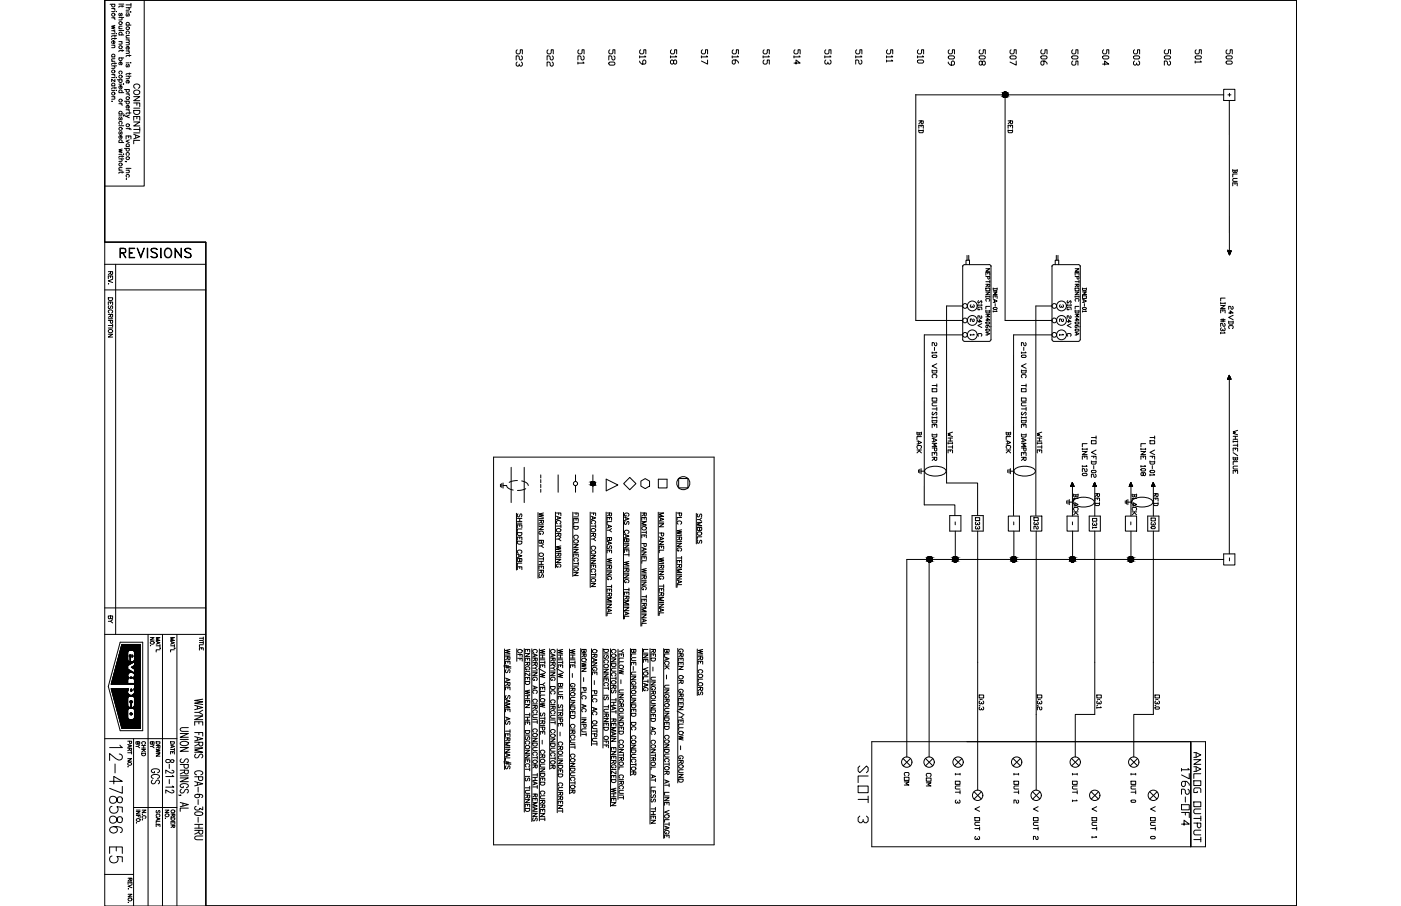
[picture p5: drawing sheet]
<svg xmlns="http://www.w3.org/2000/svg" width="432mm" height="279mm" viewBox="0 0 432 279" stroke-linecap="round" stroke-linejoin="round" font-family="sans-serif">
<defs><g id="words">
<text font-size="7.5" x="38.8" y="267.4" transform="rotate(-90 38.8 267.4)">12-478586 E5</text>
<g font-size="6.6">
<text x="36" y="80.8">REVISIONS</text>
<text x="268.8" y="255.1" transform="rotate(-90 268.8 255.1)">SLOT 3</text>
</g>
<g font-size="5.7">
<text x="50.4" y="243.1" transform="rotate(-90 50.4 243.1)">GCS</text>
<text x="367.9" y="255.8" transform="rotate(-90 367.9 255.8)">1762-OF4</text>
<text x="371.5" y="260.7" transform="rotate(-90 371.5 260.7)">ANALOG OUTPUT</text>
</g>
<g font-size="5.3">
<text x="162.3" y="21.5" transform="rotate(-90 162.3 21.5)">523</text>
<text x="171.8" y="21.5" transform="rotate(-90 171.8 21.5)">522</text>
<text x="181.3" y="21.2" transform="rotate(-90 181.3 21.2)">521</text>
<text x="190.9" y="21.2" transform="rotate(-90 190.9 21.2)">520</text>
<text x="200.4" y="21.2" transform="rotate(-90 200.4 21.2)">519</text>
<text x="209.9" y="21.2" transform="rotate(-90 209.9 21.2)">518</text>
<text x="219.4" y="21.2" transform="rotate(-90 219.4 21.2)">517</text>
<text x="229" y="21.2" transform="rotate(-90 229 21.2)">516</text>
<text x="238.5" y="21.2" transform="rotate(-90 238.5 21.2)">515</text>
<text x="248" y="21.2" transform="rotate(-90 248 21.2)">514</text>
</g>
<g font-size="4.9">
<text x="257.2" y="21.2" transform="rotate(-90 257.2 21.2)">513</text>
<text x="266.7" y="21.2" transform="rotate(-90 266.7 21.2)">512</text>
<text x="276.2" y="20.5" transform="rotate(-90 276.2 20.5)">511</text>
<text x="285.8" y="20.8" transform="rotate(-90 285.8 20.8)">510</text>
<text x="295.3" y="21.2" transform="rotate(-90 295.3 21.2)">509</text>
<text x="304.8" y="21.2" transform="rotate(-90 304.8 21.2)">508</text>
<text x="314.3" y="21.2" transform="rotate(-90 314.3 21.2)">507</text>
<text x="323.8" y="21.2" transform="rotate(-90 323.8 21.2)">506</text>
<text x="333.4" y="21.2" transform="rotate(-90 333.4 21.2)">505</text>
<text x="342.9" y="21.2" transform="rotate(-90 342.9 21.2)">504</text>
<text x="352.4" y="21.2" transform="rotate(-90 352.4 21.2)">503</text>
<text x="361.9" y="21.2" transform="rotate(-90 361.9 21.2)">502</text>
<text x="371.5" y="20.8" transform="rotate(-90 371.5 20.8)">501</text>
<text x="381" y="21.2" transform="rotate(-90 381 21.2)">500</text>
</g>
<g font-size="4.4">
<text x="285.8" y="42.3" transform="rotate(-90 285.8 42.3)">RED</text>
<text x="313.3" y="42.3" transform="rotate(-90 313.3 42.3)">RED</text>
<text x="382.4" y="58.6" transform="rotate(-90 382.4 58.6)">BLUE</text>
<text x="381.4" y="102.7" transform="rotate(-90 381.4 102.7)">24VDC</text>
<text x="285.4" y="140.8" transform="rotate(-90 285.4 140.8)">BLACK</text>
<text x="294.9" y="140.8" transform="rotate(-90 294.9 140.8)">WHITE</text>
<text x="322.4" y="140.8" transform="rotate(-90 322.4 140.8)">WHITE</text>
<text x="339" y="148.5" transform="rotate(-90 339 148.5)">TO VFD-02</text>
<text x="333.4" y="160.2" transform="rotate(-90 333.4 160.2)">BLACK</text>
<text x="340.1" y="157" transform="rotate(-90 340.1 157)">RED</text>
<text x="358.1" y="157" transform="rotate(-90 358.1 157)">RED</text>
<text x="321.4" y="164.4" transform="rotate(-90 321.4 164.4)">O32</text>
<text x="339.4" y="164" transform="rotate(-90 339.4 164)">O31</text>
<text x="357.4" y="164.4" transform="rotate(-90 357.4 164.4)">O30</text>
<text x="36" y="193.3" transform="rotate(-90 36 193.3)">BY</text>
<text x="44.4" y="231.8" transform="rotate(-90 44.4 231.8)">BY</text>
<text x="281.5" y="243.4" transform="rotate(-90 281.5 243.4)">COM</text>
<text x="288.2" y="243.8" transform="rotate(-90 288.2 243.8)">COM</text>
<text x="297" y="249.1" transform="rotate(-90 297 249.1)">I OUT 3</text>
<text x="315" y="249.1" transform="rotate(-90 315 249.1)">I OUT 2</text>
<text x="303" y="260" transform="rotate(-90 303 260)">V OUT 3</text>
<text x="321" y="260" transform="rotate(-90 321 260)">V OUT 2</text>
<text x="339.4" y="259.6" transform="rotate(-90 339.4 259.6)">V OUT 1</text>
<text x="357.4" y="260" transform="rotate(-90 357.4 260)">V OUT 0</text>
</g>
<g font-size="4">
<text x="377.5" y="31">+</text>
<text x="298.1" y="100.5">2</text>
<text x="303.7" y="96.7" transform="rotate(-90 303.7 96.7)">SIG</text>
<text x="325.6" y="100.5">2</text>
<text x="331.3" y="96.7" transform="rotate(-90 331.3 96.7)">SIG</text>
<text x="303.7" y="102.3" transform="rotate(-90 303.7 102.3)">24V</text>
<text x="331.3" y="102.3" transform="rotate(-90 331.3 102.3)">24V</text>
<text x="312.6" y="140.8" transform="rotate(-90 312.6 140.8)">BLACK</text>
<text x="351.4" y="160.2" transform="rotate(-90 351.4 160.2)">BLACK</text>
<text x="303" y="164.4" transform="rotate(-90 303 164.4)">O33</text>
<text x="48.7" y="200.4" transform="rotate(-90 48.7 200.4)">NO.</text>
<text x="48.7" y="231.8" transform="rotate(-90 48.7 231.8)">BY</text>
<text x="55" y="233.9" transform="rotate(-90 55 233.9)">DATE</text>
<text x="53.3" y="253.6" transform="rotate(-90 53.3 253.6)">NO.</text>
<text x="55" y="256.5" transform="rotate(-90 55 256.5)">ORDER</text>
</g>
<g font-size="3.5">
<text x="298.1" y="96">3</text>
<text x="325.6" y="96">3</text>
<text x="300.6" y="104.8">C</text>
<text x="328.1" y="104.8">C</text>
</g>
<g font-size="3.1">
<text x="298.1" y="104.8">1</text>
<text x="325.6" y="104.8">1</text>
</g>
</g></defs>
<!-- layer: Object Lines -->
<g fill="none" stroke="#000" stroke-width=".31">
<path d="M378.4 77.4h.1M378.5 77.4v.2M378.5 77.4l.1 .4M378.6 77.4l.1 .6M378.7 77.4v.8M378.8 77.4v1M378.8 77.4l.1 1.1M378.9 77.4v1.2M379 78.5l.1-1.1-.1 1.2M379.1 77.4v.9M379.2 77.4l-.1 .8M379.3 77.4l-.1 .6"/>
<path d="M379.3 77.4v.4M379.4 77.4v.2M379.5 77.4h.1M291.7 94.4h5M296.7 82v22.7M319.3 94.4h4.9M324.2 82v22.7M284.9 103.3h11.8M312.4 103.3h11.8M378.4 116.9v.1M378.4 116.7v.3M378.5 116.6v.4"/>
<path d="M378.6 116.3v.7M378.7 116.1v.9M378.7 116v1M378.8 115.8v1.2v-1.2M378.9 115.7v1.3M378.9 115.8v1.2M379 116v1M379.1 116.2v.8M379.1 116.4v.6M379.2 116.5v.5M379.3 116.7v.3M379.4 116.9v.1"/>
<path d="M379.4 117h.1M152.1 141h68v119.5h-68zM154.2 149.3v.8M154.6 149.1v1.2M155 149.7h1.1a2.18 2.18 0 0 0 2.1 1.4M155 148.9v1.6M157.5 144.1v10.9M159.5 148.2l-1.5 .2-1.1 .4M160.8 148.3a2.15 2.15 0 0 1 2 1.4M161.6 144.1v10.9M162 150.7l-2.5 .6M186.8 147.8l3.6 1.8-3.6 1.8"/>
<path d="M284.9 155.7h9.4v3.3M291.7 148.9h9.6v10M330.1 149.6v.5M330.2 149.5v.6M330.3 149.3v.8M330.3 149.1v1M330.4 148.9v1.2M330.5 148.8v1.3M330.6 149v1.1M330.7 149.2v.9M330.8 149.4v.7M330.8 149.6v.5"/>
<path d="M330.9 149.8v.3M348.1 149.9v.2M348.1 149.7v.4M348.2 149.5v.6M348.3 149.3v.8M348.4 149.1v1M348.5 148.9l-.1 1.2v-1.1M348.5 148.8v1.3M348.6 148.8v1.3M348.6 149v1.1M348.7 149.2v.9M348.8 149.4v.7"/>
<path d="M348.9 149.5v.6M349 149.7v.4M349 149.9v.2M355 149.8v.3M355.1 149.6v.5M355.2 149.4v.7M355.2 149.2v.9M355.3 149v1.1M355.4 148.8v1.3M355.5 148.9v1.2M355.6 149.1v1M355.6 149.3v.8"/>
<path d="M355.7 149.5v.6M355.8 149.7v.4M279.5 172.5v60.9M286.4 172.5v60.9M301.3 204.3v39.4M337.4 204.3v16h-6v13.1M355.5 204.3v16h-6.1v13.1M268.7 228.7v32.4M319.4 220.3v23.4"/>
</g>
<!-- layer: C -->
<g fill="none" stroke="#000" stroke-width=".31">
<path d="M32.3 0h367.3v279.4h-367.3zM33.9 1.3h1.5M34.4 2.6h1M34.4 3.6h.9M34.4 5.5h1M34.4 9.5h1M34.4 10.4h.9M34.4 13.9h1M34.4 17.5h1M34.4 18.9h1M34.6 1.3a.47 .47 0 0 0 0 .7 .47 .47 0 0 0 .7 0 .47 .47 0 0 0-.1-.7M34.6 17.5a.47 .47 0 0 1 0-.7 .47 .47 0 0 1 .7 0 .47 .47 0 0 1-.1 .7"/>
<path d="M35 2.6l.3 .3 .1 .3M35 5.5l.3 .2 .1 .4M35 9.5l.3 .2 .1 .3M35 12.6v.8a.5 .5 0 0 0 .2-.7 .5 .5 0 0 0-.8 0 .5 .5 0 0 0 .2 .7M35.1 13.9l.3 .4-.1 .3-.9 .1M35.4 7.8l-1 .3 1 .3-1 .3 1 .3M35.4 18.1l-.9 .1-.1 .3 .3 .4M35.4 10.8v.5M35.4 11.7v.4M35.4 19.3v.5M35.8 3.5h.1M35.8 10.3h.1"/>
<path d="M35.9 11h-1.2l-.3 .4M35.9 11.9h-1.2l-.3 .3M35.9 19.5h-1.2l-.3 .4M36.6 1.3h1.5M36.6 5.4h1.5M36.6 8.8h1M36.6 9.4h1.5M36.6 10.8h1.5M36.6 12.8h1M36.6 17.9h1.5M36.9 4.1l-.3 .3 .3 .5 .4-.7h.3l-.2 .7M36.9 10.8a.47 .47 0 0 1-.1-.7 .47 .47 0 0 1 .7 0 .47 .47 0 0 1-.1 .7"/>
<path d="M36.9 17.9a.47 .47 0 0 0-.1 .7 .47 .47 0 0 0 .7 0 .47 .47 0 0 0-.1-.7M37.2 19.1v.9a.48 .48 0 0 0 .4-.5 .48 .48 0 0 0-.5-.5 .48 .48 0 0 0-.5 .5l.3 .5M37.4 5.4l.2 .3v.4l-1 .1M37.4 12.8l.2 .4v.3l-1 .1M37.6 8.1h-.9l-.1 .4 .3 .3M37.6 1.7v.5M37.6 15.4v.5M38.1 1.9h-1.2l-.3 .4M38.1 15.6h-1.2l-.3 .3M38.9 1.5h1.5M38.9 2.4h1.5M38.9 3.7h.9"/>
<path d="M38.9 7.7h1.5M38.9 11.7h1M38.9 12.3h1M38.9 15.7h1M38.9 19.4h.9M39.1 4.2l-.2 .3 .2 .5 .4-.7h.3l-.2 .7M39.1 7.7a.47 .47 0 0 1-.1-.6 .47 .47 0 0 1 .7 0 .47 .47 0 0 1-.1 .6M39.1 10.5a.48 .48 0 0 1-.1-.8 .48 .48 0 0 1 .7 0 .48 .48 0 0 1-.1 .8M39.1 19.9l-.2 .3 .2 .5 .2-.1 .2-.6h.3l-.2 .7M39.4 14.4v.8a.47 .47 0 0 0 .4-.8 .47 .47 0 0 0-.9 .2l.2 .6M39.6 2.4l.3 .3-.1 .4-.9 .1M39.6 12.3l.3 .3-.1 .4-.9 .1"/>
<path d="M39.6 13.1l.3 .3-.1 .4h-.9M39.6 15.7l.3 .3-.1 .4-.9 .1M39.9 10.9l-1 .1v.4l.3 .3M39.9 16.9v.5M40.3 3.6h.1M40.3 19.3h.1M40.4 17.1h-1.2l-.3 .4M40.4 1v1M44.5 0v57.4h-12.2M34.6 31.2h.1M34.4 20.3h1.5M34.4 23h1"/>
<path d="M34.4 23.9h.9M34.4 26.5h1M34.4 27.9h.9M34.4 29.8h1M34.6 26.5a.47 .47 0 0 1 0-.7 .47 .47 0 0 1 .7 0 .47 .47 0 0 1-.1 .7M35 23l.3 .2 .1 .4M35.1 20.3l.3 .4-.1 .3-.9 .1M35.1 29.8l.3 .4-.1 .3-.9 .1M35.4 24.4v.8l-1-.8v.8M35.4 26.9v.5M35.8 23.9h.1M35.8 27.8h.1"/>
<path d="M35.9 27.1h-1.2l-.3 .4M36.2 24.6h1.4M36.6 26h1M36.6 28.6h1.5M36.6 32h1M36.6 35.2h1.5M36.6 35.7h1M36.6 38.8h1.5M36.9 22.8a.47 .47 0 0 1-.1-.7 .47 .47 0 0 1 .7 0 .47 .47 0 0 1-.1 .7M36.9 24.6a.47 .47 0 0 0-.1 .7 .47 .47 0 0 0 .7 0 .47 .47 0 0 0-.1-.7M36.9 28.6a.47 .47 0 0 1-.1-.7 .47 .47 0 0 1 .7 0 .47 .47 0 0 1-.1 .7M36.9 35.2a.47 .47 0 0 1-.1-.7 .47 .47 0 0 1 .7 0 .47 .47 0 0 1-.1 .7"/>
<path d="M36.9 36.2l-.3 .3 .3 .5 .4-.7h.3l-.2 .7M36.9 38.3a.47 .47 0 0 1-.1-.7 .47 .47 0 0 1 .7 0 .47 .47 0 0 1-.1 .7M37.2 26.4v.9a.48 .48 0 0 0 .4-.5 .48 .48 0 0 0-.5-.5 .48 .48 0 0 0-.5 .5l.3 .5M37.2 32l.4 .2v.3M38.1 35.7h.1M38.1 25.9h.1M38.4 35.4l.5 .5M38.4 27.6h1.5M38.4 31.2h1.5M38.9 39.7h1.2l.3 .3M38.9 23.5h1.5M38.9 29h1"/>
<path d="M38.9 33.8h1M39.1 27.6a.48 .48 0 0 0-.1 .7 .48 .48 0 0 0 .7 0 .48 .48 0 0 0-.1-.7M39.1 31.2a.47 .47 0 0 0-.1 .7 .47 .47 0 0 0 .7 0 .47 .47 0 0 0-.1-.7M39.4 24.8v.8a.47 .47 0 0 0 .4-.7 .47 .47 0 0 0-.9 .1l.2 .6M39.4 29l.4 .2 .1 .3M39.4 32.5v.9a.47 .47 0 0 0 .4-.8 .47 .47 0 0 0-.9 .1l.2 .7M39.4 33.8l.4 .3 .1 .3M39.6 23.5l.3 .4-.1 .3-.9 .1M39.9 35.5l-1 .4 1 .4M39.9 22.5v.5M39.9 34.6v.5M39.9 39.5v.4"/>
<path d="M40.4 22.7h-1.2l-.3 .4M40.4 34.8h-1.2l-.3 .4M41.2 29.8h1.9l-1.9 1.3h1.9M41.2 31.8h1.9v1.1M41.2 34.1h1.9v.6a.99 .99 0 0 1-1 .6 .99 .99 0 0 1-.9-.6zM41.2 37.1v-1.2h1.9v1.2M41.2 37.6h1.9l-1.9 1.2h1.9M41.2 33.4h1.9M41.2 39.9h1.9M41.3 28.1a.93 .93 0 0 1 1.1-.3 .93 .93 0 0 1 .6 1 .93 .93 0 0 1-1.2 .4 .93 .93 0 0 1-.5-1.1zM41.7 27.2a.69 .69 0 0 1-.5-.7 .69 .69 0 0 1 .7-.6h.5a.69 .69 0 0 1 .7 .6 .69 .69 0 0 1-.5 .7M42.2 31.8v.7"/>
<path d="M42.2 35.9v.7M43.1 39.3v1.2M36.6 52.5h1M36.6 44h1.5M36.6 47.6h1M36.6 49h1.5M36.9 40.6l-.3 .3 .3 .5 .4-.7h.3l-.2 .7M36.9 44a.47 .47 0 0 1-.1-.7 .47 .47 0 0 1 .7 0 .47 .47 0 0 1-.1 .7M37.2 41.8v.9a.48 .48 0 0 0 .4-.6 .48 .48 0 0 0-.5-.4 .48 .48 0 0 0-.5 .5l.3 .5M37.4 49l.2 .3v.4l-1 .1M37.6 46l-1 .2 1 .3-1 .3 1 .3M37.6 51.7l-.9 .1-.1 .3 .3 .4"/>
<path d="M37.6 48v.5M37.6 52.9v.5M38.1 47.5h.1M38.1 48.2h-1.2l-.3 .4M38.1 53.1h-1.2l-.3 .4M38.4 45.8h1.5M38.6 49.7l.3 .2M38.9 42.9v-1h1.5v1M39 55.2h.1M38.9 45.2h1M38.9 51.9h1.5M38.9 52.5h1"/>
<path d="M39.1 45.2a.47 .47 0 0 1-.1-.7 .47 .47 0 0 1 .7 0 .47 .47 0 0 1-.1 .7M39.1 45.8a.47 .47 0 0 0-.1 .7 .47 .47 0 0 0 .7 0 .47 .47 0 0 0-.1-.7M39.1 47.9a.48 .48 0 0 1-.1-.7 .48 .48 0 0 1 .7 0 .48 .48 0 0 1-.1 .7M39.1 54.6a.47 .47 0 0 1-.1-.7 .47 .47 0 0 1 .7 0 .47 .47 0 0 1-.1 .7M39.6 52.5l.3 .4-.1 .3-.9 .1M39.6 41.9v.6M39.9 43.1l-1 .5 1 .4M41.2 41.4l1.9 .7-1.9 .7M41.2 41h1.9M41.8 41.7v.9M43.1 43.3h-1.9v1M32.2 74.7h31.2v204.7"/>
<path d="M32.2 81.5h31.2M33.4 91.8h1.3v.5a.71 .71 0 0 1-.7 .4 .71 .71 0 0 1-.6-.4zM33.4 94v-.8h1.3v.8M33.4 97h1.3l-.1 .8-.5-.1v-.7M33.4 98.8h1.3l-.1 .8h-.5l-.1-.8M33.4 83.8h1.3l-.1 .8-.5-.1v-.7M33.4 85.9v-.8h1.3v.8M33.5 87.5h.1M33.4 98.3h1.3M33.6 94.3l-.2 .3 .2 .6 .4-.1 .4-.8 .3 .3-.2 .6M33.7 96.5a.49 .49 0 0 1-.3-.5 .49 .49 0 0 1 .5-.4h.3a.49 .49 0 0 1 .5 .4 .49 .49 0 0 1-.3 .5M34.1 85.1v.5"/>
<path d="M34.1 93.2v.5M34.1 97.4l-.7 .5M34.1 84.2l-.7 .5M34.7 86.1l-1.3 .5 1.3 .5M34.7 99.9v.9M33.4 103.1h1.3l-1.3 .8h1.3M33.4 100.4h1.3M33.4 101.2h1.3M159.2 158.3v17.5M159.4 159.9h1.4M159.7 158.5l-.2 .8h.5l.3-.7 .4-.1 .1 .3-.1 .6M160.2 159.9v.9"/>
<path d="M165.8 158.1v20.2M166.1 159.9h1.4M166.7 146.5v.9M166.7 147.9v1M166.7 149.4v1M166.7 150.9v.9M167.5 158.2l-1.4 .3 1.4 .4-1.4 .3 1.4 .3M171.2 157.9v17.2M171.5 158.2h1.4v.9M171.5 159.2l1.4 .5-1.4 .6M171.9 159.4v.7M172 146.5v5.3"/>
<path d="M172.2 158.2v.5M176.6 157.9v19.9M176.8 158.2h1.4v.9M176.8 159.4h1.4M177.4 146.5v2M177.4 149.8v2M177.5 158.2v.5M177.5 159.9v.6M181.9 157.9v23.3M182.2 158.2h1.4v.9M182.2 159.2l1.4 .5-1.4 .6M182.6 159.4v.7"/>
<path d="M182.7 146.5v5.3M182.9 158.2v.5M186.8 157.9v32.1M187.1 158.2h1.4l-.1 .9-.5-.1-.1-.8M187.8 158.7l-.7 .4M187.8 159.6v.5M192.2 158v32.9M192.4 159.5l1.4 .5-1.4 .5M192.9 159.7v.6M193 158.9v.3a.5 .5 0 0 1-.6-.5 .5 .5 0 0 1 .6-.5h.3a.51 .51 0 0 1 .5 .4 .51 .51 0 0 1-.3 .6M197.5 157.9v35.2M197.8 158.2h1.4l-.1 .9-.5-.1-.1-.8"/>
<path d="M198.5 158.7l-.7 .4M198.5 159.6v.5M202.9 157.9v31.9M203.2 158.2h1.4l-1.4 .5 1.4 .6h-1.4M203.2 159.6l1.4 .5-1.4 .6M203.6 159.8v.7M208.4 157.9v23.3M208.7 158.2h1.4l-.1 .9-.6-.1v-.8M210.1 159.6h-1.4v.8M214.6 158.3v9.4M215.1 158.5l-.2 .3 .2 .6 .4-.1 .5-.8 .3 .3-.2 .6M216.3 159.7l-.7 .5h-.7"/>
<path d="M159.4 162.7v-.8h1.4v.8M159.4 164.3h1.4v.4a.75 .75 0 0 1-.7 .5 .75 .75 0 0 1-.7-.5zM159.4 166.5v-.8h1.4v.8M159.4 166.9h1.4v.5a.75 .75 0 0 1-.7 .4 .75 .75 0 0 1-.7-.4zM159.4 170.9l1.4 .5-1.4 .6M159.4 175.7v-.9h1.4v.9M159.4 160.8h1.4M159.4 161.3h1.4M159.8 170.6a.51 .51 0 0 1-.4-.6 .51 .51 0 0 1 .6-.4h.3a.51 .51 0 0 1 .5 .4 .51 .51 0 0 1-.3 .6M159.9 171.1v.6M160.2 172.3l.1 .8h.4l.1-.8h-1.4l.2 .8 .3 .1 .3-.3M160.2 161.9v.5"/>
<path d="M160.2 165.7v.5M160.2 174.8v.5M160.8 163.1h-1.4v.8M160.8 173.7h-1.4v.8M166.1 160.5h1.4l-.1 .8-.5-.1-.1-.7M166.1 162.4h1.4l-1.4 .9h1.4M166.1 175.5v-.9h1.4v.9M166.1 175.9h1.4l-.1 .8h-.5l-.1-.8M166.1 161.9h1.4M166.1 172.3h1.4M166.1 173.1h1.4M166.1 174.1h1.4"/>
<path d="M166.3 177.2l-.2 .3 .2 .6 .4-.1 .5-.8 .3 .3-.2 .6M166.6 164.4v.4a.5 .5 0 0 1-.5-.5 .5 .5 0 0 1 .5-.5 .56 .56 0 0 1 .8 .2 .56 .56 0 0 1-.2 .8M166.8 166.6l.1 .8 .5 .1 .1-.9h-1.4l.1 .9 .4 .1 .2-.4M166.8 160.9l-.7 .5M166.8 168.4l.7 .5M166.8 173.1v1M166.8 174.6v.5M166.8 176.3l-.7 .5M167.5 167.8l-.7 .6h-.7M167.5 171.9v.9M171.5 164.5h1.4l-.2 .9-.4-.1-.1-.8M171.5 170.6h1.4l-.2 .9-.4-.1-.1-.8"/>
<path d="M171.5 172.5h1.4l-1.4 1h1.4M171.5 162.2h1.4M171.5 170.1h1.4M171.5 172h1.4M171.8 161.5a.56 .56 0 0 1-.3-.8 .56 .56 0 0 1 .8-.2 .51 .51 0 0 1 .6 .4 .51 .51 0 0 1-.4 .6M172 174.6v.3a.5 .5 0 0 1-.6-.5 .5 .5 0 0 1 .6-.5 .56 .56 0 0 1 .8 .3 .56 .56 0 0 1-.3 .7M172.2 165l-.7 .4M172.2 166.2l.7 .6M172.2 171.1l-.7 .4M172.9 165.7l-.7 .5h-.7M172.9 168.4l-1.4 .3 1.4 .3-1.4 .4 1.4 .3M172.9 161.8v.9"/>
<path d="M176.8 160.8v-.9h1.4v.9M176.8 162.3h1.4v.5a.76 .76 0 0 1-.7 .5 .76 .76 0 0 1-.7-.5zM176.8 168h1.4l-1.4 .9h1.4M176.8 169.4h1.4l-1.4 .9h1.4M176.8 171.7v-.8h1.4v.8M176.8 176.6h1.4l-1.4 .9h1.4M176.8 173.8h1.4M176.8 174.6h1.4M177.2 166a.51 .51 0 0 1-.4-.5 .51 .51 0 0 1 .6-.5h.3a.51 .51 0 0 1 .5 .5 .51 .51 0 0 1-.3 .5M177.2 173.1a.51 .51 0 0 1-.4-.6 .51 .51 0 0 1 .6-.4h.3a.51 .51 0 0 1 .5 .4 .51 .51 0 0 1-.3 .6M177.5 170.9v.5M178.2 161.2h-1.4v.8"/>
<path d="M178.2 173.3v1M182.2 164.5h1.4l-.1 .9-.5-.1-.1-.8M182.2 171.3h1.4l-1.4 1h1.4M182.2 172.8h1.4l-1.4 .9h1.4M182.2 175.1v-.8h1.4v.8M182.2 180h1.4l-1.4 .9h1.4M182.2 162.2h1.4M182.2 177.2h1.4M182.2 178h1.4M182.5 161.5a.51 .51 0 0 1-.3-.6 .51 .51 0 0 1 .5-.4h.3a.51 .51 0 0 1 .6 .4 .51 .51 0 0 1-.4 .6M182.5 169.4a.51 .51 0 0 1-.3-.6 .51 .51 0 0 1 .5-.4h.3a.51 .51 0 0 1 .6 .4 .51 .51 0 0 1-.4 .6M182.5 176.4a.51 .51 0 0 1-.3-.5 .51 .51 0 0 1 .5-.4h.3a.51 .51 0 0 1 .6 .4 .51 .51 0 0 1-.4 .5"/>
<path d="M182.9 174.3v.5M182.9 165l-.7 .4M182.9 166.2l.7 .6M183.6 165.7l-.7 .5h-.7M183.6 161.8v.9M183.6 176.7v1M187.1 160.5v-.9h1.4v.9M187.1 161.8l1.4 .5-1.4 .6M187.1 167l1.4 .5-1.4 .5M187.1 170.5v-.8h1.4v.8M187.1 174.5h1.4l-.1 .8h-.5l-.1-.8M187.1 176.4h1.4l-1.4 .9h1.4"/>
<path d="M187.1 173.9h1.4M187.1 175.9h1.4M187.3 168.3l-.2 .3 .2 .6 .4-.1 .5-.8 .3 .3-.2 .6M187.6 162v.6M187.6 167.2v.6M187.6 178.4v.4a.5 .5 0 0 1-.5-.5 .5 .5 0 0 1 .5-.5 .56 .56 0 0 1 .8 .2 .56 .56 0 0 1-.2 .8M187.8 165.8l.1 .8h.5l.1-.8h-1.4l.1 .8 .4 .1 .2-.3M187.8 169.7v.5M187.8 163.5l.7 .5M187.8 174.9l-.7 .5M188.5 160.9h-1.4v.7M188.5 163l-.7 .5h-.7"/>
<path d="M188.5 172.2l-1.4 .3 1.4 .4-1.4 .3 1.4 .3M192.4 164.8l1.4 .5-1.4 .5M192.4 168.1h1.4l-1.4 .9h1.4M192.4 170.4v-.9h1.4v.9M192.4 175.4h1.4l-.1 .9-.4-.1-.1-.8M192.4 177.3h1.4l-1.4 .9h1.4M192.4 167.6h1.4M192.4 171.1h1.4M192.4 174.9h1.4M192.4 176.8h1.4M192.7 160.8l-.2 .8h.5l.3-.7 .4-.1 .1 .3-.1 .6M192.8 164.5a.51 .51 0 0 1-.4-.6 .51 .51 0 0 1 .6-.4h.3a.51 .51 0 0 1 .5 .4 .51 .51 0 0 1-.3 .6"/>
<path d="M192.9 165v.6M193 179.4v.3a.5 .5 0 0 1-.6-.5 .5 .5 0 0 1 .6-.5h.3a.51 .51 0 0 1 .5 .4 .51 .51 0 0 1-.3 .6M193.2 166.2l.1 .8h.4l.1-.8h-1.4l.2 .8 .3 .1 .3-.3M193.2 169.5v.6M193.2 175.9l-.8 .4M193.8 173.1l-1.4 .4 1.4 .3-1.4 .3 1.4 .4M193.8 170.6v.9M197.8 160.5v-.9h1.4v.9M197.8 160.9h1.4l-1.4 .5 1.4 .5h-1.4M197.8 165.8v-.8h1.4v.8M197.8 167.6h1.4l-.1 .9-.6-.1v-.8M197.8 168.8l1.4 .6-1.4 .5"/>
<path d="M197.8 170.2h1.4l-1.4 .9h1.4M197.8 172.5v-.8h1.4v.8M197.8 177.6h1.4l-.1 .8h-.5l-.1-.8M197.8 179.5h1.4l-1.4 .9h1.4M197.8 164.2h1.4M197.8 177h1.4M197.8 179h1.4M198.3 169v.7M198.5 165v.5M198.5 171.7v.5M198.5 178l-.7 .5M199.2 172.9h-1.4v.8"/>
<path d="M199.2 175.3l-1.4 .4 1.4 .3-1.4 .3 1.4 .4M199.2 163.7v.9M203.2 161.5h1.4l-1.4 1h1.4M203.2 164.4h1.4v.6l-.3 .3-.4-.1-.1-.8M203.2 165.6l1.4 .5-1.4 .5M203.2 167h1.4l-1.4 .9h1.4M203.2 169.3v-.9h1.4v.9M203.2 174.3h1.4l-.2 .9-.4-.1-.1-.8M203.2 176.3h1.4l-1.4 .9h1.4M203.2 173.8h1.4M203.2 161h1.4M203.2 175.7h1.4"/>
<path d="M203.6 165.8v.6M203.7 178.3v.3a.5 .5 0 0 1-.5-.5 .5 .5 0 0 1 .5-.4 .56 .56 0 0 1 .8 .2 .56 .56 0 0 1-.3 .7M203.9 168.4v.6M203.9 174.8l-.7 .5M204.6 169.7h-1.4v.8M204.6 172.1l-1.4 .3 1.4 .3-1.4 .4 1.4 .3M208.7 165.6h1.4l-.1 .9-.5-.1-.1-.8M208.7 167.6h1.4l-1.4 .9h1.4M208.7 173.7v-.8h1.4v.8M208.7 174.1h1.4l-.1 .9-.5-.1-.1-.8M208.7 175.5h1.4l-1.4 .5 1.4 .6h-1.4M208.7 177.7h1.4l-1.4 .9h1.4"/>
<path d="M208.7 178.9l1.4 .5-1.4 .6M208.7 165.1h1.4M208.7 167h1.4M208.7 172.1h1.4M208.7 177.1h1.4M209 161.6a.51 .51 0 0 1-.3-.5 .51 .51 0 0 1 .5-.4h.4a.51 .51 0 0 1 .5 .4 .51 .51 0 0 1-.4 .5M209.1 179.1v.7M209.2 169.6v.3a.5 .5 0 0 1-.5-.5 .5 .5 0 0 1 .5-.4h.4a.51 .51 0 0 1 .5 .4 .51 .51 0 0 1-.4 .5M209.4 166.1l-.7 .5M209.4 172.9v.5M209.4 174.6l-.7 .4M210.1 163.4l-1.4 .3 1.4 .3-1.4 .4 1.4 .3"/>
<path d="M210.1 171.6v.9M214.9 161.1h1.4l-1.4 .5 1.4 .6h-1.4M215.1 166.6l-.2 .3 .2 .6 .4-.1 .5-.8 .3 .3-.2 .6M215.6 162.7l.1 .8 .5 .1 .1-.9h-1.4l.1 .9h.4l.2-.3M215.6 160.2l.7 .6M216.3 165.5h-1.4v.8M32.3 195.6h31.1M52.6 196.6h1.1l-1.1 .5 1.1 .4h-1.1M52.6 197.8l1.1 .4-1.1 .5M52.6 199.2h1.1M53 198v.5M53.6 199.8l.3 .1"/>
<path d="M53.7 198.8v.8M61.5 196.8h1.2M61.5 197.5h1.2M61.5 198.2h1.2M62.1 199.8v.4M62.7 198.8h-1.2v.7M62.7 196.4v.8M62.7 197.8v.8M187.1 182.6v-.9h1.4v.9M187.1 182.9h1.4l-.1 .9-.5-.1-.1-.8M187.1 184.3h1.4l-1.4 .6 1.4 .5h-1.4M187.1 186.5h1.4l-1.4 .9h1.4"/>
<path d="M187.1 187.7l1.4 .6-1.4 .5M187.1 180.9h1.4M187.1 185.9h1.4M187.6 187.9v.7M187.8 181.7v.5M187.8 183.4l-.7 .5M188.5 189.1h-1.4v.8M188.5 180.4v1M192.4 183.5v-.9h1.4v.9M192.4 183.9h1.4l-.1 .8h-.4l-.1-.8M192.4 185.3h1.4l-1.4 .5 1.4 .5h-1.4M192.4 187.4h1.4l-1.4 .9h1.4"/>
<path d="M192.4 188.7l1.4 .5-1.4 .5M192.4 181.8h1.4M192.4 186.9h1.4M192.9 188.8v.7M193.2 182.6v.6M193.2 184.3l-.8 .5M193.8 190.1h-1.4v.7M193.8 181.4v.9M197.8 185.7v-.9h1.4v.9M197.8 186.1h1.4l-.1 .8h-.5l-.1-.8M197.8 187.5h1.4l-1.4 .5 1.4 .5h-1.4M197.8 189.6h1.4l-1.4 .9h1.4"/>
<path d="M197.8 190.8l1.4 .6-1.4 .5M197.8 184h1.4M197.8 189.1h1.4M198.3 191.1v.6M198.3 181.5v.4a.5 .5 0 0 1-.5-.5 .5 .5 0 0 1 .5-.5h.4a.51 .51 0 0 1 .5 .4 .51 .51 0 0 1-.3 .6M198.5 184.8v.5M198.5 186.5l-.7 .5M199.2 192.2h-1.4v.8M199.2 183.6v.9M203.2 182.4v-.9h1.4v.9M203.2 182.8h1.4l-.2 .9-.4-.1-.1-.8M203.2 184.2h1.4l-1.4 .5 1.4 .6h-1.4"/>
<path d="M203.2 186.3h1.4l-1.4 1h1.4M203.2 187.6l1.4 .5-1.4 .6M203.2 180.8h1.4M203.2 185.8h1.4M203.6 187.8v.6M203.9 181.5v.6M203.9 183.3l-.7 .4M204.6 189h-1.4v.8M204.6 180.3v.9M208.9 200v41.4M210.1 180.3h-1.4v.8M53.7 200.4h-1.1v.7"/>
<path d="M61.5 200.5v-.7h1.2v.7M155.3 205.2l2.2 .5M155.3 205.6l2.2 .5M155.5 200.2v37.1M155.8 202.5h1.4l-.1 .9-.5-.1-.1-.8M155.8 204.8v-.9h1.4v.9M155.8 209.1l1.4 .5-1.4 .6M155.8 210.5h1.4l-.1 .9-.5-.1-.1-.8M155.8 212.8v-.9h1.4v.9M155.8 215.7l1.4 .5-1.4 .5M155.8 217.1h1.4l-1.4 .5 1.4 .5h-1.4M155.8 219.5v-.8h1.4v.8"/>
<path d="M155.8 202h1.4M156 206.5l-.1 .8 .4 .1 .4-.7 .3-.2 .2 .4-.2 .6M156 214.5l-.1 .8h.4l.4-.7 .3-.1 .2 .3-.2 .6M156.2 205.1v1M156.3 209.3v.7M156.3 215.9v.6M156.5 203l-.7 .5M156.5 203.9v.6M156.5 211.9v.5M156.5 218.7v.5M156.5 211l-.7 .4M156.6 205.2v.9"/>
<path d="M157.2 200.3l-1.4 .3 1.4 .4-1.4 .3 1.4 .3M159.3 200.1v3.8M159.6 201.8h1.4v.9M159.6 203h1.4v.9M160.3 201.8v.6M160.3 203v.5M161.6 200v50.4M161.9 201.1v-.8h1.4v.8M161.9 201.5h1.4l-1.4 1h1.4M161.9 203.9v-.9h1.4v.9M161.9 204.3h1.4l-.2 .8h-.4l-.1-.8M161.9 209.8v-.9h1.4v.9"/>
<path d="M161.9 210.2h1.4v.4a.73 .73 0 0 1-.7 .5 .73 .73 0 0 1-.7-.5zM161.9 216.9v-.9h1.4v.9M161.9 217.3h1.4l-1.4 .9h1.4M161.9 207.1h1.4M161.9 214.5h1.4M161.9 215.5h1.4M162.4 206.3v.3a.5 .5 0 0 1-.6-.5 .5 .5 0 0 1 .6-.5 .56 .56 0 0 1 .8 .2 .56 .56 0 0 1-.3 .8M162.6 200.3v.5M162.6 203v.5M162.6 208.9v.5M162.6 214.5v1M162.6 216v.5"/>
<path d="M162.6 204.7l-.7 .5M163.3 207.5v.9l-1.4-.9v.9M163.3 212.8l-1.4 .3 1.4 .4-1.4 .3 1.4 .3M163.3 219.9v1M163.9 200.1v53.3M164.2 201.5l1.4 .6-1.4 .5M164.2 202.9h1.4l-.1 .9-.5-.1-.1-.8M164.2 204.3h1.4v.6l-.3 .4-.3-.2-.1-.8M164.2 207.5h1.4l-1.4 .9h1.4M164.2 211.5l1.4 .5-1.4 .6M164.2 217.6h1.4l-.1 .9-.5-.1-.1-.8M164.2 206.9h1.4"/>
<path d="M164.2 217.1h1.4M164.5 201.3a.51 .51 0 0 1-.3-.6 .51 .51 0 0 1 .5-.4h.4a.51 .51 0 0 1 .5 .4 .51 .51 0 0 1-.4 .6M164.5 213.8a.51 .51 0 0 1-.3-.6 .51 .51 0 0 1 .5-.4h.4a.51 .51 0 0 1 .5 .4 .51 .51 0 0 1-.4 .6M164.5 216.6a.51 .51 0 0 1-.3-.6 .51 .51 0 0 1 .5-.4h.4a.51 .51 0 0 1 .5 .4 .51 .51 0 0 1-.4 .6M164.5 219.9a.51 .51 0 0 1-.3-.6 .51 .51 0 0 1 .5-.4h.4a.51 .51 0 0 1 .5 .4 .51 .51 0 0 1-.4 .6M164.7 201.7v.7M164.7 211.7v.7M164.7 209.5v.3a.5 .5 0 0 1-.5-.5 .5 .5 0 0 1 .5-.4h.4a.51 .51 0 0 1 .5 .4 .51 .51 0 0 1-.4 .5M164.9 203.4l-.7 .5M164.9 204.8l-.7 .5M164.9 206.1l.7 .5M164.9 218.1l-.7 .4"/>
<path d="M165.6 205.5l-.7 .6h-.7M166.1 206.2l2.1 1.2M166.2 200.2v53M166.5 205.9v-.8h1.4v.8M166.5 212.8v-.8h1.4v.8M166.5 202h1.4M166.5 202.9h1.4M166.5 203.5h1.4M166.5 204.3h1.4M166.7 219.9l-.2 .3 .2 .6 .4-.1 .3-.8 .5 .1-.2 .8M167.2 202v.9M167.2 205.1v.5"/>
<path d="M167.2 212v.5M167.2 211.1l.7 .5M167.9 200.3l-1.4 .3 1.4 .4-1.4 .3 1.4 .3M167.9 207.6l-1.4 .4 1.4 .3-1.4 .3 1.4 .4M167.9 210.6l-.7 .5h-.7M167.9 213.2h-1.4v.8M167.9 214.4h-1.4v.8M167.9 216.8l-1.4 .3 1.4 .4-1.4 .3 1.4 .3M167.9 203.8v.9M169.4 200.1v37.1M169.7 201.5l1.4 .6-1.4 .5M169.7 202.9h1.4l-.1 .9-.5-.1-.1-.8"/>
<path d="M169.7 204.3h1.4v.6l-.3 .4-.3-.2-.1-.8M169.7 207.5h1.4l-1.4 .9h1.4M169.7 211.7h1.4v.5a.75 .75 0 0 1-.7 .4 .75 .75 0 0 1-.7-.4zM169.7 217.8h1.4l-.1 .9-.5-.1-.1-.8M169.7 206.9h1.4M169.7 217.3h1.4M170 201.3a.51 .51 0 0 1-.3-.6 .51 .51 0 0 1 .5-.4h.4a.51 .51 0 0 1 .5 .4 .51 .51 0 0 1-.3 .6M170 214a.51 .51 0 0 1-.3-.6 .51 .51 0 0 1 .5-.4h.4a.51 .51 0 0 1 .5 .4 .51 .51 0 0 1-.3 .6M170 216.8a.51 .51 0 0 1-.3-.6 .51 .51 0 0 1 .5-.4h.4a.51 .51 0 0 1 .5 .4 .51 .51 0 0 1-.3 .6M170.2 201.7v.7M170.2 209.5v.3a.5 .5 0 0 1-.5-.5 .5 .5 0 0 1 .5-.4h.4a.51 .51 0 0 1 .5 .4 .51 .51 0 0 1-.3 .5M170.4 203.4l-.7 .5"/>
<path d="M170.4 204.8l-.7 .5M170.4 206.1l.7 .5M170.4 218.3l-.7 .4M171.1 205.5l-.7 .6h-.7M171.6 206.2l2.1 1.2M171.7 200.2v50.4M172 205.9v-.8h1.4v.8M172 215.6v-.8h1.4v.8M172 219.8h1.4l-.1 .9-.5-.1-.1-.8M172 202h1.4M172 202.9h1.4M172 203.5h1.4"/>
<path d="M172 204.3h1.4M172 219h1.4M172.2 217.3l-.2 .4 .2 .6 .4-.2 .4-.7 .4 .1-.2 .8M172.7 210.8v.6l.4 .3 .3-.3v-.6h-1.4l.1 .8 .4 .1 .2-.3M172.7 202v.9M172.7 205.1v.5M172.7 214.8v.5M173.4 200.3l-1.4 .3 1.4 .4-1.4 .3 1.4 .3M173.4 207.6l-1.4 .4 1.4 .3-1.4 .3 1.4 .4M173.4 212.2h-1.4v.8M173.4 213.3h-1l-.4 .4 .4 .5h1M173.4 203.8v.9"/>
<path d="M173.4 218.5v1M175.5 200.2v44.6M175.8 205.9v-.8h1.4v.8M175.8 212.2h1.4l-.1 .9-.5-.1-.1-.8M175.8 216.5h1.4l-1.4 1h1.4M175.8 218h1.4v.5a.75 .75 0 0 1-.7 .4 .75 .75 0 0 1-.7-.4zM175.8 202h1.4M175.8 202.9h1.4M175.8 203.5h1.4M175.8 204.3h1.4M176.3 211.4v.4a.5 .5 0 0 1-.5-.5 .5 .5 0 0 1 .5-.5h.4a.51 .51 0 0 1 .5 .4 .51 .51 0 0 1-.3 .6M176.4 207.7v1.2"/>
<path d="M176.5 202v.9M176.5 205.1v.5M176.5 219.4v.5M176.5 212.7l-.7 .4M177.2 200.3l-1.4 .3 1.4 .4-1.4 .3 1.4 .3M177.2 215.1h-1l-.4 .4 .2 .4 1.2 .1M177.2 203.8v.9M179 200v27M179.3 201.7h1.4l-.2 .8h-.4l-.1-.8M179.3 206.1h1.4l-1.4 1h1.4M179.3 212.1h1.4l-.2 .9-.5-.1-.1-.8M179.3 217.2l1.4 .5-1.4 .6"/>
<path d="M179.6 215.5a.56 .56 0 0 1-.3-.7 .56 .56 0 0 1 .8-.3 .51 .51 0 0 1 .6 .5 .51 .51 0 0 1-.4 .5M179.6 219.5a.56 .56 0 0 1-.3-.8 .56 .56 0 0 1 .8-.2 .51 .51 0 0 1 .6 .4 .51 .51 0 0 1-.4 .6M179.7 217.4v.7M179.9 209v1.2M180 200.3l.1 .8h.4l.2-.8h-1.4l.1 .8 .3 .1 .3-.3M180 202.1l-.7 .5M180.7 204.4l-1.4 .3 1.4 .4-1.4 .3 1.4 .3M180.7 213.5h-1.4v.8M182.3 200.1v29.8M182.6 201.8h1.4l-.1 .9-.5-.1-.1-.8M182.6 203l1.4 .5-1.4 .6M182.6 204.4h1.4l-1.4 .9h1.4"/>
<path d="M182.6 208.1v-.8h1.4v.8M182.6 213h1.4l-.1 .9-.6-.1-.1-.8M182.6 218.1l1.4 .6-1.4 .5M182.8 200.4a.69 .69 0 0 1 .8-.1 .69 .69 0 0 1 .3 .8 .66 .66 0 0 1-.9 .2 .66 .66 0 0 1-.2-.9zM182.9 216.5a.51 .51 0 0 1-.3-.6 .51 .51 0 0 1 .5-.4h.4a.51 .51 0 0 1 .5 .4 .51 .51 0 0 1-.4 .6M183 203.2v.7M183 218.3v.7M183.1 206.5v.3a.5 .5 0 0 1-.5-.5 .5 .5 0 0 1 .5-.5h.4a.51 .51 0 0 1 .5 .4 .51 .51 0 0 1-.4 .6M183.2 209.9v1.2M183.3 202.3l-.7 .4M183.3 207.3v.5M184 214.4h-1.4v.8"/>
<path d="M185.8 200v30.7M186.1 200.3h1.4v.4a.75 .75 0 0 1-.7 .5 .75 .75 0 0 1-.7-.5zM186.1 206.4h1.4l-1.4 .9h1.4M186.1 207.9h1.4l-1.4 .9h1.4M186.1 210.2v-.9h1.4v.9M186.1 201.7h1.4M186.1 212.2h1.4M186.1 214.4h1.4M186.1 217.9h1.4M186.3 202.1l-.1 .8 .4 .1 .4-.7 .3-.2 .2 .4-.2 .6M186.3 214.9l-.1 .8 .4 .1 .4-.8 .3-.1 .2 .3-.2 .6M186.5 204.5a.51 .51 0 0 1-.4-.6 .51 .51 0 0 1 .5-.4h.4a.51 .51 0 0 1 .5 .4 .51 .51 0 0 1-.3 .6"/>
<path d="M186.5 211.5a.51 .51 0 0 1-.4-.6 .51 .51 0 0 1 .5-.4h.4a.51 .51 0 0 1 .5 .4 .51 .51 0 0 1-.3 .6M186.9 209.3v.5M187.5 218.7h-1l-.4 .4 .4 .6h1M187.5 211.8v.9M187.5 217.5v.9M188.2 200.1v48.6M188.4 203.2h1.4l-1.4 .9h1.4M188.4 204.7h1.4v.4a.75 .75 0 0 1-.7 .5 .75 .75 0 0 1-.7-.5zM188.4 211.4h1.4l-.1 .9-.5-.1v-.8M188.4 217.9l1.4 .5-1.4 .5M188.4 209.2h1.4M188.4 215.8h1.4"/>
<path d="M188.4 216.6h1.4M188.4 217.5h1.4M188.4 219.5h1.4M188.6 212.8l-.2 .3 .2 .6 .4-.1 .4-.8 .4 .1-.2 .8M188.8 201.3a.51 .51 0 0 1-.4-.6 .51 .51 0 0 1 .6-.4h.3a.51 .51 0 0 1 .5 .4 .51 .51 0 0 1-.3 .6M188.8 208.4a.51 .51 0 0 1-.4-.5 .51 .51 0 0 1 .6-.4h.3a.51 .51 0 0 1 .5 .4 .51 .51 0 0 1-.3 .5M188.9 218.1v.6M189.2 211.9l-.8 .5M189.2 216.6v.9M189.8 206.1h-1l-.4 .4 .2 .4 1.2 .1M189.8 208.7v.9M189.8 215.3v1"/>
<path d="M189.8 219.1v.9M190.5 200.2v46.3M190.8 202.5v-.8h1.4v.8M190.8 214.2h1.4l-1.4 1h1.4M190.8 217.1h1.4l-.2 .8h-.4l-.1-.8M191.3 216.3v.3a.5 .5 0 0 1-.6-.5 .5 .5 0 0 1 .6-.5 .56 .56 0 0 1 .8 .2 .56 .56 0 0 1-.3 .8M191.4 209.6v1.2M191.5 200.8l.7 .6M191.5 201.7v.5M191.5 217.5l-.7 .5M192.2 200.3l-.7 .5h-.7M192.2 202.9h-1.4v.8"/>
<path d="M192.2 204.1h-1.4v.8M192.2 206.5l-1.4 .4 1.4 .3-1.4 .3 1.4 .4M192.2 212.8h-1l-.4 .3 .4 .6h1M192.2 219.9h-1l-.4 .4 .2 .5 1.2 .1M194.3 200v39.2M194.6 205.1v-.8h1.4v.8M194.6 208.7h1.4l-1.4 .9h1.4M194.6 211.6h1.4l-.1 .8h-.5l-.1-.8M194.6 215.9h1.4l-1.4 .9h1.4M194.6 217.3h1.4v.5a.75 .75 0 0 1-.7 .5 .75 .75 0 0 1-.7-.5zM194.6 219.6v-.9h1.4v.9M194.6 220h1.4v.5a.75 .75 0 0 1-.7 .4 .75 .75 0 0 1-.7-.4z"/>
<path d="M195.1 210.8v.3a.5 .5 0 0 1-.5-.5 .5 .5 0 0 1 .5-.5h.4a.51 .51 0 0 1 .5 .4 .51 .51 0 0 1-.4 .6M195.2 205.5v1.2M195.3 200.3l.1 .8h.5l.1-.8h-1.4l.1 .8 .4 .1 .2-.3M195.3 204.3v.5M195.3 218.7v.6M195.3 212l-.7 .5M196 201.7h-1.4v.8M196 202.8h-1l-.4 .4 .2 .5h1.2M196 207.3h-1l-.4 .3 .2 .5 1.2 .1M196 214.4h-1l-.4 .4 .2 .5h1.2M198 200v13.2M198.3 202h1.4l-1.4 .9h1.4"/>
<path d="M198.3 204.3v-.9h1.4v.9M198.3 210.7l1.4 .5-1.4 .6M198.3 201.4h1.4M198.3 210.1h1.4M198.4 207.5a.65 .65 0 0 1 .9-.3 .65 .65 0 0 1 .2 .9 .68 .68 0 0 1-.8 .1 .68 .68 0 0 1-.3-.7zM198.8 210.9v.7M198.8 212.7v.3a.5 .5 0 0 1-.5-.5 .5 .5 0 0 1 .5-.5h.4a.51 .51 0 0 1 .5 .4 .51 .51 0 0 1-.3 .6M199 203.4v.5M199.7 200.3h-1.4v.8M199.7 205.9l-1.4 .5 1.4 .5M199.7 208.7h-1.4v.8M199.7 209.6v1"/>
<path d="M200.3 200v54.1M200.6 200.3h1.4l-.1 .8h-.5v-.8M200.6 202.5v-.8h1.4v.8M200.6 202.9h1.4v.5a.73 .73 0 0 1-.7 .5 .73 .73 0 0 1-.7-.5zM200.6 210.3h1.4l-1.4 .9h1.4M200.6 213.1h1.4l-.1 .9h-.5v-.9M200.6 217.5h1.4l-1.4 .9h1.4M200.6 218.9h1.4v.5a.73 .73 0 0 1-.7 .5 .73 .73 0 0 1-.7-.5zM201.2 212.4v.3a.5 .5 0 0 1-.6-.5 .5 .5 0 0 1 .6-.5 .56 .56 0 0 1 .7 .2 .56 .56 0 0 1-.2 .8M201.2 205.7v1.2M201.4 200.7l-.8 .5M201.4 201.7v.5"/>
<path d="M201.4 213.6l-.8 .5M202 208.9h-1l-.4 .4 .2 .4 1.2 .1M202 216h-1l-.4 .4 .2 .5h1.2M204.6 200v58.5M204.8 202.6l1.4 .5-1.4 .6M204.8 212.8h1.4l-1.4 .9h1.4M204.8 215.6h1.4l-.1 .9-.5-.1-.1-.8M204.8 219.9h1.4l-1.4 1h1.4M204.8 205.4h1.4M205.2 204.9a.51 .51 0 0 1-.4-.5 .51 .51 0 0 1 .6-.5h.3a.51 .51 0 0 1 .5 .5 .51 .51 0 0 1-.3 .5M205.3 202.8v.7M205.3 205.4l.9 .9"/>
<path d="M205.4 214.8v.4a.51 .51 0 0 1-.6-.5 .51 .51 0 0 1 .6-.6h.3a.52 .52 0 0 1 .5 .5 .52 .52 0 0 1-.3 .6M205.4 208.2v1.2M205.5 200.3l.1 .8h.5l.1-.8h-1.4l.2 .8 .3 .1 .2-.3M205.5 216.1l-.7 .4M205.6 205.7l-.8 .6M206.2 201.7h-1.4v.8M206.2 211.3h-1l-.4 .4 .4 .5h1M206.2 218.5h-1l-.4 .4 .2 .4 1.2 .1M208.7 219.3l2.1 1.2M209.2 201.6h1.4l-.2 .9-.4-.1-.1-.8M209.2 203.9v-.9h1.4v.9M209.2 205.1v-.8h1.4v.8"/>
<path d="M209.2 205.5h1.4l-1.4 1h1.4M209.2 209.8h1.4l-.2 .9-.4-.1-.1-.8M209.2 214h1.4l-.2 .9-.4-.1-.1-.8M209.2 216.3v-.9h1.4v.9M209.2 217.5v-.8h1.4v.8M209.2 217.9h1.4l-1.4 1h1.4M209.7 200.8v.3a.5 .5 0 0 1-.6-.5 .5 .5 0 0 1 .6-.4 .56 .56 0 0 1 .8 .2 .56 .56 0 0 1-.3 .7M209.7 213.2v.4a.5 .5 0 0 1-.6-.5 .5 .5 0 0 1 .6-.5 .56 .56 0 0 1 .8 .2 .56 .56 0 0 1-.3 .8M209.9 202.1l-.7 .4M209.9 203v.5M209.9 204.3v.5M209.9 215.4v.5"/>
<path d="M209.9 216.7v.5M209.9 210.3l-.7 .5M209.9 214.5l-.7 .4M214.9 200.2v14.3M215.2 202.5h1.4l-.2 .9-.4-.1-.1-.8M215.2 204.8v-.9h1.4v.9M215.2 212h1.4l-.2 .9-.4-.1-.1-.8M215.2 202h1.4M215.4 213.4l-.2 .3 .2 .6 .3-.1 .5-.8 .4 .3-.2 .6M215.5 207.5a.56 .56 0 0 1-.3-.8 .56 .56 0 0 1 .8-.2 .51 .51 0 0 1 .6 .4 .51 .51 0 0 1-.4 .6M215.9 203l-.7 .5M215.9 203.9v.6"/>
<path d="M215.9 212.5l-.7 .5M216.6 200.3l-1.4 .3 1.4 .4-1.4 .3 1.4 .3M216.6 209.4h-1.4v.8M32.3 227.8h22.2M48.1 232.4h1.2l-1.2 .8h1.2M155.3 234.8l2.2 .5M155.3 235.2l2.2 .5M155.8 221.1l1.4 .6-1.4 .5M155.8 227.2v-.9h1.4v.9M155.8 227.6h1.4l-.1 .8-.5-.1-.1-.7M155.8 228.9h1.4l-1.4 .6 1.4 .5h-1.4M155.8 231.1h1.4l-1.4 .9h1.4"/>
<path d="M155.8 232.3l1.4 .6-1.4 .5M155.8 225.5h1.4M155.8 230.5h1.4M156 222.4l-.1 .8 .4 .1 .4-.8 .3-.1 .2 .4-.2 .6M156 236.2l-.1 .8h.4l.4-.7 .3-.1 .2 .3-.2 .6M156.2 234.8v.9M156.3 221.3v.7M156.3 232.5v.7M156.5 226.3v.5M156.5 228l-.7 .5M156.6 234.8v1M157.2 233.7h-1.4v.8"/>
<path d="M157.2 225v1M161.9 223.5v-.8h1.4v.8M161.9 225.3h1.4v.5a.73 .73 0 0 1-.7 .4 .73 .73 0 0 1-.7-.4zM161.9 231.4h1.4l-1.4 .9h1.4M161.9 232.9h1.4l-1.4 .9h1.4M161.9 235.2v-.9h1.4v.9M161.9 221.2h1.4M161.9 220.4h1.4M161.9 222.1h1.4M161.9 226.7h1.4M161.9 237.2h1.4M161.9 239.4h1.4"/>
<path d="M162.1 227.2l-.2 .3 .2 .6 .3-.1 .5-.8 .4 .3-.2 .6M162.1 239.9l-.2 .3 .2 .6 .4-.1 .4-.8 .4 .3-.2 .6M162.2 229.5a.56 .56 0 0 1-.3-.8 .56 .56 0 0 1 .8-.2 .51 .51 0 0 1 .6 .4 .51 .51 0 0 1-.4 .6M162.2 236.5a.56 .56 0 0 1-.3-.8 .56 .56 0 0 1 .8-.2 .51 .51 0 0 1 .6 .4 .51 .51 0 0 1-.4 .6M162.6 221.2v.9M162.6 222.7v.5M162.6 234.3v.5M163.3 236.8v.9M164.2 227.7h1.4l-1.4 .9h1.4M164.2 229.2h1.4v.4a.75 .75 0 0 1-.7 .5 .75 .75 0 0 1-.7-.5zM164.2 235.9h1.4l-.1 .9-.5-.1-.1-.8M164.2 221.8h1.4"/>
<path d="M164.2 222.7h1.4M164.2 233.7h1.4M164.2 239h1.4M164.2 239.8h1.4M164.3 234.7a.66 .66 0 0 1 .9-.3 .66 .66 0 0 1 .2 .9 .69 .69 0 0 1-.8 .1 .69 .69 0 0 1-.3-.7zM164.5 225.8a.51 .51 0 0 1-.3-.6 .51 .51 0 0 1 .5-.4h.4a.51 .51 0 0 1 .5 .4 .51 .51 0 0 1-.4 .6M164.5 232.9a.51 .51 0 0 1-.3-.6 .51 .51 0 0 1 .5-.4h.4a.51 .51 0 0 1 .5 .4 .51 .51 0 0 1-.4 .6M164.9 236.4l-.7 .4M164.9 239.8v.9M165.6 220.4h-1l-.4 .4 .2 .5h1.2M165.6 230.5h-1l-.4 .4 .4 .6h1M165.6 222.2v.9"/>
<path d="M165.6 233.2v.9M165.6 238.5v.9M166.5 222.3h1.4l-.1 .9-.5-.1-.1-.8M166.5 224.2h1.4l-.1 .9-.6-.1v-.8M166.5 226.5v-.9h1.4v.9M166.5 232.8h1.4l-.1 .9-.5-.1-.1-.8M166.5 237.1h1.4l-1.4 .9h1.4M166.5 238.6h1.4v.4a.75 .75 0 0 1-.7 .5 .75 .75 0 0 1-.7-.5zM166.5 221.5h1.4M166.5 223.7h1.4M166.9 232.3a.51 .51 0 0 1-.4-.6 .51 .51 0 0 1 .5-.4h.4a.51 .51 0 0 1 .5 .4 .51 .51 0 0 1-.3 .6M167.1 228.3v1.2"/>
<path d="M167.2 225.6v.6M167.2 240v.5M167.2 222.8l-.7 .4M167.2 233.3l-.7 .4M167.9 235.6h-1l-.4 .5 .2 .4 1.2 .1M167.9 221v1M169.7 227.9h1.4l-1.4 .9h1.4M169.7 229.3h1.4v.5a.75 .75 0 0 1-.7 .5 .75 .75 0 0 1-.7-.5zM169.7 236.1h1.4l-.1 .9-.5-.1-.1-.8M169.7 222h1.4M169.7 222.8h1.4M169.7 233.8h1.4"/>
<path d="M170 220.1a.51 .51 0 0 1-.3-.5 .51 .51 0 0 1 .5-.5h.4a.51 .51 0 0 1 .5 .5 .51 .51 0 0 1-.3 .5M170 226a.51 .51 0 0 1-.3-.6 .51 .51 0 0 1 .5-.4h.4a.51 .51 0 0 1 .5 .4 .51 .51 0 0 1-.3 .6M170 233.1a.51 .51 0 0 1-.3-.6 .51 .51 0 0 1 .5-.4h.4a.51 .51 0 0 1 .5 .4 .51 .51 0 0 1-.3 .6M170.4 236.6l-.7 .4M171.1 220.6h-1l-.4 .4 .2 .4 1.2 .1M171.1 230.7h-1l-.4 .4 .2 .5 1.2 .1M171.1 222.4v.9M171.1 233.4v.9M172 221.7h1.4l-.1 .9-.6-.1v-.8M172 224v-.9h1.4v.9M172 230.3h1.4l-.1 .8h-.5l-.1-.8M172 234.6h1.4l-1.4 .9h1.4"/>
<path d="M172 236.1h1.4v.4a.75 .75 0 0 1-.7 .5 .75 .75 0 0 1-.7-.5zM172 238.3v-.9h1.4v.9M172 238.7h1.4v.5a.75 .75 0 0 1-.7 .4 .75 .75 0 0 1-.7-.4zM172 221.2h1.4M172.4 229.8a.51 .51 0 0 1-.4-.6 .51 .51 0 0 1 .6-.4h.3a.51 .51 0 0 1 .5 .4 .51 .51 0 0 1-.3 .6M172.6 225.8v1.1M172.7 223.1v.5M172.7 237.4v.6M172.7 220.3l-.7 .4M172.7 230.7l-.7 .5M173.4 233.1h-1l-.4 .4 .2 .5 1.2 .1M175.8 220.3v-.9h1.4v.9"/>
<path d="M175.8 220.7h1.4v.4a.75 .75 0 0 1-.7 .5 .75 .75 0 0 1-.7-.5zM175.8 225.4h1.4l-.1 .8h-.5l-.1-.8M175.8 235.5h1.4l-1.4 .9h1.4M175.8 236.9h1.4a.76 .76 0 0 1-.4 .9 .76 .76 0 0 1-.9-.2zM175.8 224.8h1.4M175.8 229.6h1.4M175.8 230.4h1.4M175.9 234.2a.65 .65 0 0 1 .9-.3 .65 .65 0 0 1 .2 .9 .68 .68 0 0 1-.8 .1 .68 .68 0 0 1-.3-.7zM176.1 224.4a.51 .51 0 0 1-.3-.6 .51 .51 0 0 1 .5-.4h.4a.51 .51 0 0 1 .5 .4 .51 .51 0 0 1-.3 .6M176.1 227.7a.51 .51 0 0 1-.3-.6 .51 .51 0 0 1 .5-.4h.4a.51 .51 0 0 1 .5 .4 .51 .51 0 0 1-.3 .6M176.1 233.5a.51 .51 0 0 1-.3-.6 .51 .51 0 0 1 .5-.4h.4a.51 .51 0 0 1 .5 .4 .51 .51 0 0 1-.3 .6M176.5 225.8l-.7 .5"/>
<path d="M177.2 228.2h-1l-.4 .4 .2 .4 1.2 .1M177.2 238.3h-1l-.4 .4 .2 .5h1.2M177.2 229.9v1M179.3 221.9h1.4l-1.4 .9h1.4M179.3 223.4h1.4l-.2 .8h-.5l-.1-.8M179.3 221.4h1.4M179.3 226.5h1.4M180.7 224.8h-1l-.4 .4 .2 .4 1.2 .1M180.7 226v.9M182.6 226.3h1.4l-.1 .9-.6-.1-.1-.8M182.6 225.5h1.4M182.6 229.4h1.4"/>
<path d="M182.9 220.5a.51 .51 0 0 1-.3-.6 .51 .51 0 0 1 .5-.4h.4a.51 .51 0 0 1 .5 .4 .51 .51 0 0 1-.4 .6M184 223.8h-1l-.4 .4 .2 .4 1.2 .1M184 227.7h-1l-.4 .4 .2 .5h1.2M184 225v1M184 228.9v1M186.1 220.2h1.4v.6l-.3 .3-.3-.1v-.8M186.1 221.6h1.4l-1.4 .9h1.4M186.1 223.9v-.9h1.4v.9M186.1 224.3h1.4v.5a.75 .75 0 0 1-.7 .5 .75 .75 0 0 1-.7-.5zM186.1 228.6h1.4v.8M186.1 229.7h1.4v.9M186.9 223v.6"/>
<path d="M186.9 228.6v.5M186.9 229.7v.6M186.9 220.7l-.8 .4M188.4 221.7h1.4l-.1 .9-.5-.1v-.8M188.4 224v-.9h1.4v.9M188.4 224.4h1.4l-1.4 .5 1.4 .5h-1.4M188.4 225.8l1.4 .5-1.4 .5M188.4 227.7h1.4l-1.4 .9h1.4M188.4 231.4v-.9h1.4v.9M188.4 231.8h1.4l-1.4 .9h1.4M188.4 234.1v-.8h1.4v.8M188.4 234.5h1.4v.6l-.2 .4-.4-.2v-.8"/>
<path d="M188.4 227.2h1.4M188.4 237.3h1.4M188.9 226v.6M189 236.5v.3a.5 .5 0 0 1-.6-.5 .5 .5 0 0 1 .6-.5h.3a.51 .51 0 0 1 .5 .5 .51 .51 0 0 1-.3 .5M189.2 223.1v.5M189.2 230.5v.6M189.2 233.3v.5M189.2 239.2v.5M189.2 222.2l-.8 .5M189.2 235l-.8 .5M189.8 237.8v.9l-1.4-.9v.9M190.8 221.4h1.4l-1.4 .9h1.4"/>
<path d="M190.8 222.8h1.4v.5a.73 .73 0 0 1-.7 .5 .73 .73 0 0 1-.7-.5zM190.8 225.1v-.9h1.4v.9M190.8 225.5h1.4v.5a.73 .73 0 0 1-.7 .4 .73 .73 0 0 1-.7-.4zM190.8 231.1h1.4l-1.4 1h1.4M190.8 233.7h1.4l-.2 .8h-.4l-.1-.8M190.8 232.9h1.4M191.1 229.2a.56 .56 0 0 1-.3-.8 .56 .56 0 0 1 .8-.2 .51 .51 0 0 1 .6 .4 .51 .51 0 0 1-.4 .6M191.1 240a.56 .56 0 0 1-.3-.8 .56 .56 0 0 1 .8-.2 .51 .51 0 0 1 .6 .4 .51 .51 0 0 1-.4 .6M191.5 224.2v.6M191.5 234.1l-.7 .5M192.2 236.5h-1.4v.8M192.2 232.4v.9"/>
<path d="M194.6 222.8h1.4v.4a.75 .75 0 0 1-.7 .5 .75 .75 0 0 1-.7-.5zM194.6 229.8h1.4l-1.4 .9h1.4M194.6 231.3h1.4v.4a.75 .75 0 0 1-.7 .5 .75 .75 0 0 1-.7-.5zM194.6 238h1.4l-.1 .9-.5-.1-.1-.8M194.6 235.8h1.4M194.9 225.1a.51 .51 0 0 1-.3-.6 .51 .51 0 0 1 .5-.4h.4a.51 .51 0 0 1 .5 .4 .51 .51 0 0 1-.4 .6M194.9 227.9a.51 .51 0 0 1-.3-.6 .51 .51 0 0 1 .5-.4h.4a.51 .51 0 0 1 .5 .4 .51 .51 0 0 1-.4 .6M194.9 235.1a.51 .51 0 0 1-.3-.6 .51 .51 0 0 1 .5-.4h.4a.51 .51 0 0 1 .5 .4 .51 .51 0 0 1-.4 .6M195.3 238.5l-.7 .5M196 232.7h-1l-.4 .4 .2 .4 1.2 .1M196 235.3v.9M200.6 221.2v-.9h1.4v.9"/>
<path d="M200.6 221.6h1.4v.4a.73 .73 0 0 1-.7 .5 .73 .73 0 0 1-.7-.5zM200.6 224.2l1.4 .5-1.4 .5M200.6 231.2h1.4l-1.4 .9h1.4M200.6 233.7h1.4l-.1 .9-.5-.1v-.8M200.6 238.9l1.4 .5-1.4 .6M200.6 232.9h1.4M201 226.5a.56 .56 0 0 1-.3-.8 .56 .56 0 0 1 .8-.2 .51 .51 0 0 1 .5 .4 .51 .51 0 0 1-.3 .6M201 229.3a.56 .56 0 0 1-.3-.8 .56 .56 0 0 1 .8-.2 .51 .51 0 0 1 .5 .4 .51 .51 0 0 1-.3 .6M201.1 224.4v.6M201.1 239.1v.7M201.4 220.3v.6M201.4 234.2l-.8 .5"/>
<path d="M202 236.6h-1.4v.8M202 232.5v.9M204.8 221.4h1.4v.4a.75 .75 0 0 1-.7 .5 .75 .75 0 0 1-.7-.5zM204.8 223.6v-.8h1.4v.8M204.8 224h1.4v.5a.75 .75 0 0 1-.7 .5 .75 .75 0 0 1-.7-.5zM204.8 229.7h1.4l-1.4 .9h1.4M204.8 231.1h1.4v.5a.75 .75 0 0 1-.7 .5 .75 .75 0 0 1-.7-.5zM204.8 237.9h1.4l-.1 .9-.5-.1-.1-.8M204.8 235.6h1.4M204.9 236.6a.65 .65 0 0 1 .9-.2 .65 .65 0 0 1 .2 .9 .68 .68 0 0 1-.8 .1 .68 .68 0 0 1-.3-.8zM205.2 227.8a.51 .51 0 0 1-.4-.6 .51 .51 0 0 1 .6-.4h.3a.51 .51 0 0 1 .5 .4 .51 .51 0 0 1-.3 .6M205.2 234.9a.51 .51 0 0 1-.4-.6 .51 .51 0 0 1 .6-.4h.3a.51 .51 0 0 1 .5 .4 .51 .51 0 0 1-.3 .6"/>
<path d="M205.5 222.8v.5M205.5 238.4l-.7 .4M206.2 232.5h-1l-.4 .4 .4 .6h1M206.2 235.2v.9M209.2 222.9v-.8h1.4v.8M209.2 234.5h1.4l-.2 .9-.4-.1-.1-.8M209.2 238.8h1.4l-1.4 1h1.4M209.7 233.7v.4a.5 .5 0 0 1-.6-.5 .5 .5 0 0 1 .6-.5 .56 .56 0 0 1 .8 .2 .56 .56 0 0 1-.3 .8M209.8 230v1.2M209.9 222.1v.5M209.9 221.2l.7 .5M209.9 235l-.7 .5"/>
<path d="M210.6 220.7l-.7 .5h-.7M210.6 223.3h-1.4v.8M210.6 224.4h-1.4v.8M210.6 226.9l-1.4 .3 1.4 .4-1.4 .3 1.4 .3M210.6 237.4h-1l-.4 .4 .2 .4 1.2 .1M42 250.3h1.2l-1.2 .7h1.2M42 251.5h1.2v.7M42 249.8h1.2M42.1 253.8h.1M42.6 251.5v.4M43.8 249.8h1.2l-1.2 .8h1.2M43.9 252.8h.1"/>
<path d="M43.9 251.1h.1M44.1 252.4a.43 .43 0 0 1-.3-.5 .43 .43 0 0 1 .5-.4h.2a.42 .42 0 0 1 .5 .4 .42 .42 0 0 1-.3 .5M48.1 252.1l1.2 .4-1.2 .5M48.1 254.9v-.7h1.2v.7M48.3 249.9l-.1 .7 .4 .1 .3-.7 .2-.1 .2 .3-.2 .5M48.4 251.9a.42 .42 0 0 1-.3-.5 .42 .42 0 0 1 .5-.3h.3a.42 .42 0 0 1 .4 .3 .42 .42 0 0 1-.3 .5M48.5 252.3v.5M49.3 253.3h-1.2v.6M161.9 245.2h1.4l-.2 .9-.4-.1-.1-.8M161.9 246.6h1.4l-1.4 .9h1.4M161.9 248.9v-.8h1.4v.8M161.9 249.3h1.4v.5a.74 .74 0 0 1-.7 .4 .74 .74 0 0 1-.7-.4z"/>
<path d="M161.9 243h1.4M162.6 248.1v.5M162.6 245.7l-.7 .4M163.3 243.7h-1l-.4 .4 .2 .5 1.2 .1M163.3 242.5v.9M164.2 241l1.4 .6-1.4 .5M164.2 244.9h1.4l-.1 .8h-.5l-.1-.8M164.2 247.1v-.8h1.4v.8M164.2 247.5h1.4l-1.4 .6 1.4 .5h-1.4M164.2 248.9l1.4 .5-1.4 .6M164.2 250.8h1.4l-1.4 1h1.4M164.2 240.7h1.4"/>
<path d="M164.2 242.7h1.4M164.2 250.3h1.4M164.4 252.2l-.1 .8 .4 .1 .4-.7 .3-.2 .2 .4-.2 .6M164.7 241.2v.7M164.7 249.1v.7M164.9 246.3v.5M164.9 245.3l-.7 .5M165.6 242.2v.9M166.5 240.8v-.8h1.4v.8M166.5 241.2h1.4v.5a.75 .75 0 0 1-.7 .5 .75 .75 0 0 1-.7-.5zM166.5 246.9h1.4v.6l-.3 .3-.4-.3v-.6M166.5 248.2h1.4l-.1 .9-.5-.1-.1-.8"/>
<path d="M166.5 250.5v-.9h1.4v.9M166.5 250.9h1.4l-1.4 .9h1.4M166.5 252.6h1.4M166.9 244.9a.51 .51 0 0 1-.4-.5 .51 .51 0 0 1 .5-.5h.4a.51 .51 0 0 1 .5 .5 .51 .51 0 0 1-.3 .5M167.2 249.6v.6M167.2 247.3l-.7 .5M167.2 248.7l-.7 .5M167.9 245.4h-1l-.4 .4 .4 .5h1M167.9 252.2v.9M172 244.3h1.4l-.1 .9-.5-.1-.1-.8M172 245.7h1.4l-.1 .9-.5-.1-.1-.8M172 248v-.9h1.4v.9"/>
<path d="M172 248.4h1.4l-1.4 .9h1.4M172 250.1h1.4M172.4 242.4a.51 .51 0 0 1-.4-.6 .51 .51 0 0 1 .6-.4h.3a.51 .51 0 0 1 .5 .4 .51 .51 0 0 1-.3 .6M172.7 247.1v.6M172.7 244.8l-.7 .5M172.7 246.2l-.7 .5M173.4 242.9h-1l-.4 .4 .2 .4 1.2 .1M173.4 249.6v1M175.8 243.7h1.4l-.1 .8h-.5l-.1-.8M175.8 241.4h1.4M176.1 240.7a.51 .51 0 0 1-.3-.6 .51 .51 0 0 1 .5-.4h.4a.51 .51 0 0 1 .5 .4 .51 .51 0 0 1-.3 .6M176.5 244.1l-.7 .5"/>
<path d="M177.2 241v.9M188.4 240v-.8h1.4v.8M188.4 240.4h1.4v.5a.76 .76 0 0 1-.7 .5 .76 .76 0 0 1-.7-.5zM188.4 247.1v-.8h1.4v.8M188.4 247.5h1.4l-1.4 1h1.4M188.4 244.8h1.4M188.4 245.7h1.4M189.2 244.8v.9M189.2 246.3v.5M189.8 243.1l-1.4 .3 1.4 .3-1.4 .4 1.4 .3M190.8 241h1.4v.6l-.3 .3-.3-.2-.1-.7M190.8 240.4h1.4"/>
<path d="M190.8 245.2h1.4M190.8 246h1.4M191.1 243.3a.56 .56 0 0 1-.3-.8 .56 .56 0 0 1 .8-.2 .51 .51 0 0 1 .6 .4 .51 .51 0 0 1-.4 .6M191.5 241.4l-.7 .5M192.2 243.7h-1l-.4 .4 .2 .5 1.2 .1M192.2 245.5v1M200.6 244.7v-.8h1.4v.8M200.6 252.6v-.9h1.4v.9M200.6 253h1.4l-1.4 .9h1.4M200.6 240.6h1.4M200.6 249.4h1.4M200.6 250.2h1.4"/>
<path d="M200.6 251.2h1.4M200.8 245.1l-.2 .3 .2 .6 .4-.1 .5-.8 .3 .3-.2 .6M200.8 246.4l-.2 .3 .2 .6 .4-.1 .5-.8 .3 .3-.2 .6M201.4 243.9v.5M201.4 250.2v1M201.4 251.7v.5M202 242.7h-1.4v.8M202 240.1v.9M202 249v.9M204.8 240.5l1.4 .5-1.4 .6M204.8 246h1.4l-1.4 .9h1.4M204.8 248.3v-.8h1.4v.8"/>
<path d="M204.8 254.8l1.4 .5-1.4 .5M204.8 258.4v-.9h1.4v.9M204.8 242.1h1.4M204.8 245.5h1.4M204.8 254.1h1.4M205.3 240.7v.6M205.3 255v.6M205.4 256.8v.3a.5 .5 0 0 1-.6-.5 .5 .5 0 0 1 .6-.5h.3a.51 .51 0 0 1 .5 .4 .51 .51 0 0 1-.3 .6M205.5 247.5v.5M205.5 257.5v.6M206.2 244.3h-1.4v.8M206.2 249.9l-1.4 .5 1.4 .6"/>
<path d="M206.2 252.8h-1.4v.8M206.2 241.7v.9M206.2 253.7v.9M209.2 240.3h1.4v.4a.75 .75 0 0 1-.7 .5 .75 .75 0 0 1-.7-.5zM39.5 270.8h1.2l-.3 .8-.2-.1-.1-.7M39.5 272.7v-.7h1.2v.7M39.6 274.1h.1M39.5 275.8h1.2l-1.2 .8h1.2M39.6 278.3h.1M40.1 271.2l-.6 .4M40.1 272v.4M40.7 272.9l-1.2 .4 1.2 .5"/>
<circle cx="34.9" cy="4.5" r=".49"/>
<circle cx="37.2" cy="14.6" r=".49"/>
<circle cx="37.2" cy="7.1" r=".49"/>
<circle cx="39.4" cy="8.7" r=".49"/>
<circle cx="34.9" cy="22" r=".49"/>
<circle cx="34.9" cy="28.9" r=".49"/>
<circle cx="37.2" cy="23.6" r=".49"/>
<circle cx="37.2" cy="39.7" r=".49"/>
<circle cx="37.2" cy="31" r=".49"/>
<circle cx="39.4" cy="38.6" r=".49"/>
<circle cx="39.4" cy="30.3" r=".49"/>
<circle cx="37.2" cy="50.7" r=".49"/>
<circle cx="39.4" cy="48.8" r=".49"/>
<circle cx="34.1" cy="102.1" r=".61"/>
<circle cx="166.9" cy="171.1" r=".64"/>
<circle cx="172.2" cy="163.5" r=".65"/>
<circle cx="177.6" cy="167" r=".64"/>
<circle cx="177.6" cy="175.6" r=".64"/>
<circle cx="183" cy="163.5" r=".64"/>
<circle cx="183" cy="179" r=".64"/>
<circle cx="183" cy="170.3" r=".64"/>
<circle cx="198.6" cy="162.9" r=".64"/>
<circle cx="215.7" cy="164.5" r=".64"/>
<circle cx="160.3" cy="200.8" r=".64"/>
<circle cx="167.3" cy="215.9" r=".64"/>
<circle cx="176.6" cy="214.1" r=".64"/>
<circle cx="180" cy="203.5" r=".64"/>
<circle cx="186.9" cy="205.4" r=".64"/>
<circle cx="189.2" cy="202.2" r=".64"/>
<circle cx="189.2" cy="210.4" r=".64"/>
<circle cx="191.5" cy="218.9" r=".64"/>
<circle cx="191.5" cy="205.7" r=".64"/>
<circle cx="195.4" cy="213.4" r=".64"/>
<circle cx="201.4" cy="215" r=".64"/>
<circle cx="205.6" cy="217.5" r=".64"/>
<circle cx="209.9" cy="208.9" r=".65"/>
<circle cx="215.9" cy="208.4" r=".65"/>
<circle cx="215.9" cy="211" r=".65"/>
<circle cx="162.6" cy="230.4" r=".64"/>
<circle cx="165" cy="226.7" r=".64"/>
<circle cx="167.3" cy="234.7" r=".64"/>
<circle cx="170.5" cy="226.9" r=".64"/>
<circle cx="170.5" cy="235.1" r=".64"/>
<circle cx="172.8" cy="232.1" r=".64"/>
<circle cx="183.4" cy="222.8" r=".64"/>
<circle cx="186.9" cy="227.6" r=".64"/>
<circle cx="191.5" cy="230.1" r=".64"/>
<circle cx="191.5" cy="235.5" r=".64"/>
<circle cx="195.4" cy="237" r=".64"/>
<circle cx="195.4" cy="228.8" r=".64"/>
<circle cx="201.4" cy="235.6" r=".64"/>
<circle cx="201.4" cy="230.2" r=".64"/>
<circle cx="205.6" cy="228.7" r=".64"/>
<circle cx="209.9" cy="226" r=".65"/>
<circle cx="209.9" cy="236.4" r=".64"/>
<circle cx="42.7" cy="252.9" r=".53"/>
<circle cx="176.6" cy="242.7" r=".64"/>
<circle cx="205.6" cy="251.8" r=".64"/>
<circle cx="40.1" cy="277.4" r=".53"/>
</g>
<!-- layer: symbols -->
<g fill="none" stroke="#000" stroke-width=".31">
<path d="M303.8 82.9h1.3l-1.3 .8h1.3M303.8 84.9v-.8h1.3v.8M303.8 85.3h1.3l-.3 .8-.4-.2v-.6M303.8 87.7h1.3v.6l-.3 .2-.4-.2v-.6M303.8 88.9h1.3v.8h-1.3zM303.8 90.1h1.3l-1.3 .8h1.3M303.8 86.9h1.3M304.4 84.1v.4M304.4 87.9l-.6 .6M305.1 86.5v.8M306.1 88.8v.6l.2 .2h.8l.2-.8M306.1 90h1.2l-.8 .4 .8 .4h-1.2"/>
<path d="M306.1 92v-.8h1.2v.8M306.1 92.4l1.2 .4-1.2 .4M306.1 95l1-.2 .2 .4-.2 .2h-.8zM306.1 89h1.2M306.1 95.8v.4M306.5 92.4v.8M306.7 91.2v.4M306.7 93.6v.8M307.1 95.8l.2 .2h-1.2M331.4 82.9h1.1l-1.1 .8h1.1M331.4 84.9v-.8h1.1v.8M331.4 85.3h1.1l-.1 .8-.4-.2v-.6"/>
<path d="M331.4 87.7h1.1l-.1 .8-.4-.2v-.6M331.4 88.9h1.1v.8h-1.1zM331.4 90.1h1.1l-1.1 .8h1.1M331.4 86.9h1.1M332 84.1v.4M332 87.9l-.6 .6M332.5 86.5v.8M333.6 88.8v.6l.2 .2h.8l.2-.2v-.6M333.6 90h1.2l-.8 .4 .8 .4h-1.2M333.6 91.2h1.2v.8h-1.2zM333.6 92.4l1.2 .4-1.2 .4M333.6 95l1-.2 .2 .4-.2 .2h-.8z"/>
<path d="M333.6 89h1.2M333.6 95.8v.4M334 92.4v.8M334.2 93.6v.8M334.6 95.8l.2 .2h-1.2M376.2 94.2h1.4l-1.4 .9h1.4M376.2 96.5v-.9h1.4v.9M376.2 93.5h1.4M376.2 93.3v.4M376.2 98.6h1.4M376.2 99h1.4M377.4 99.7l.2 .2-.2 .7-.5-.2-.2-.7h-.5v.9"/>
<path d="M377.6 91.9h-1.4v.9M287.3 109.7l.2-.2h1l.2 .5-.2 .2h-1zM287.3 114.1v.7l.2 .3h1l.2-.3v-.7M287.3 119.9h1.4v.9h-1.4zM287.3 108.6v.4M287.3 114.3h1.4M287.3 118.9h1.4M287.5 116.5l-.2-.3 .2-.7h1l.2 .3-.2 .7M288 107.1v1M288.5 105.7l.2 .2-.2 .7-.5-.2-.2-.7h-.5v.9M288.5 108.6l.2 .2h-1.4M288.7 112.2l-1.4 .7 1.4 .7"/>
<path d="M288.7 118.4v1M314.8 109.7l.2-.2h1l.3 .5-.3 .2h-1zM314.8 114.1v.7l.2 .3h1l.3-.3v-.7M314.8 119.9h1.5v.9h-1.5zM314.8 114.3h1.5M314.8 118.9h1.5M314.8 108.6v.4M315 116.5l-.2-.3 .2-.7h1l.3 .3-.3 .7M315.5 107.1v1M316 105.7l.3 .2-.3 .7-.5-.2v-.5l-.2-.2h-.5v.9M316 108.6l.3 .2h-1.5M316.3 112.2l-1.5 .7 1.5 .7"/>
<path d="M316.3 118.4v1M376.2 102.5v.4M376.4 101.1l-.2 .7 .2 .2 .5-.2M377.4 102.5l.2 .2h-1.4M287.3 122.7h1.4v1h-1.4zM287.3 129.5v.7l.2 .3h1l.2-.3v-.7M287.3 131.9v-1h1.4v1M287.3 133.8v.7l.2 .3h1l.2-.3v-.7M287.3 135.3h.5l.9 .4-.9 .5h-.5M287.3 136.7h1.4l-.9 .5 .9 .5h-1.4M287.3 138.2h1.4v.7l-.2 .2-.5-.2v-.7M287.3 128.5v.5"/>
<path d="M287.3 126.1h1.4M287.3 128.8h1.4M287.3 129.7h1.4M287.3 134.1h1.4M287.5 127.1l-.2 .2 .2 .7 1-.9 .2 .2-.2 .7M287.8 135.3v.9M288 130.9v.5M288 139.6v.5M288.7 124.2h-1.2l-.2 .2 .2 .8h1.2M288.7 125.6v1M288.7 128.5v.5M314.8 122.7h1.5v1h-1.5z"/>
<path d="M314.8 129.5v.7l.2 .3h1l.3-.3v-.7M314.8 131.9v-1h1.5v1M314.8 133.8v.7l.2 .3h1l.3-.3v-.7M314.8 135.3l1.5 .4-1.5 .5M314.8 136.7h1.5l-1 .5 1 .5h-1.5M314.8 138.2h1.5v.7l-.3 .2-.5-.2v-.7M314.8 126.1h1.5M314.8 128.8h1.5M314.8 129.7h1.5M314.8 134.1h1.5M314.8 128.5v.5M315 127.1l-.2 .2 .2 .7 1-.9 .3 .2-.3 .7"/>
<path d="M315.3 135.3v.9M315.5 130.9v.5M315.5 139.6v.5M316.3 124.2h-1.3l-.2 .2 .2 .8h1.3M316.3 125.6v1M316.3 128.5v.5M333.6 139.2h1.4l-1.4 1h1.4M333.6 138.5h1.4M333.6 138.3v.4M335 136.8h-1.4v1M351.6 139.2h1.5l-1.5 1h1.5M351.6 138.5h1.5"/>
<path d="M351.6 138.3v.4M353.1 136.8h-1.5v1M353.1 138.3v.4M354.4 135.9h1.5v1h-1.5zM354.4 134.9h1.5M355.9 138.8l-1.5 .7 1.5 .7M355.9 134.5v.9M380.1 139.1v-.9h1.3v.9M380.1 134.6h1.3M380.1 135.5h1.3M380.1 136.2h1.3M380.1 135.9v.5"/>
<path d="M380.1 137.3h1.3M380.1 139.6l1.3 .9M380.7 134.6v.9M380.7 138.2v.5M381.4 132.7l-1.3 .5 .6 .2-.6 .2 1.3 .5M381.4 135.9v.5M381.4 136.8v1M186.8 147.8v3.6M194.1 147.2l1.9 1.9-1.9 1.9-1.9-1.9zM197.5 148.4l1.4-.8 1.3 .8v1.5l-1.3 .8-1.4-.8zM202.9 147.8h2.7v2.7h-2.7zM209.2 147.6h2.8v2.9h-2.8z"/>
<path d="M287.3 140.6v-1h1.4v1M287.3 141h1.4v.8l-.2 .2-.5-.2v-.8M288 141.3l-.7 .7M292.7 159h3.5v4.8h-3.5zM310.8 159.2h3.4v4.6h-3.4zM314.8 140.6v-1h1.5v1M314.8 141h1.5v.8l-.3 .2-.5-.2v-.8M315.5 141.3l-.7 .7M328.9 159.2v4.6h3.4v-4.6M333.6 141.6v-.9h1.4v.9M333.6 146.2l.2-.2h1l.2 .5-.2 .2h-1zM333.6 143.6v.4"/>
<path d="M334.8 143.6l.2 .2h-1.4M334.8 144.5l.2 .3v.4l-.2 .3-.5-.3v-.4l-.2-.3h-.5v1M346.9 159.2h3.4v4.6h-3.4zM351.6 141.6v-.9h1.5v.9M351.6 144.8l.3-.3h.9l.3 .5-.3 .2h-.9zM351.6 143.6v.4M352.4 146l.2-.3 .5 .3-.3 .7-.4-.2-.3-.8-.5 .3 .3 .7 .5-.2M352.4 140.7v.5M352.8 143.6l.3 .2h-1.5M354.4 140.7h1.5v1M354.4 142.2v.7l.3 .2h.9l.3-.2v-.7M354.4 142.4h1.5"/>
<path d="M354.4 146.2v.5M354.7 145.1h.9l.3 .4-.3 .3h-.9l-.3-.3zM355.2 140.7v.5M355.2 143.6v1M355.6 146.2l.3 .3h-1.5M380.1 141v.7l.2 .2 .4-.2v-.5M380.1 146v-.9h1.3v.9M380.1 141.2h1.3M380.7 145.1v.5M381.4 141v.7l-.2 .2-.5-.2M381.4 142.4h-1.3v.9M381.4 143.7h-1.1l-.2 .3 .2 .7h1.1"/>
<path d="M294.4 161v.8M312.4 161v.8M330.5 161v.8M348.5 161v.8M377.1 170.8h3.5v3.4h-3.5zM378.9 172v1M301.8 214.3h1.4v.9h-1.4zM301.8 217.6h.2M302 216.2l-.2 .7 .2 .2 .5-.2M302 218l-.2 .7 .2 .2 .5-.2M302 215.7h.3M302.5 215.7h.2"/>
<path d="M303 216.2l.2 .2-.2 .7h-.3l-.2-.5M303 218l.2 .2-.2 .7-.5-.2v-.2M319.7 214.3h1.4v.9h-1.4zM319.7 217.6h.3M320 216.2l-.3 .7 .3 .2 .4-.2M320 215.7h.2M320.4 215.7h.2M320.9 216.2l.2 .2-.2 .7h-.3l-.2-.5M320.9 218l.2 .2-.2 .7-.5-.2-.2-.7h-.5v.9M338.1 214.3h1.3v.9h-1.3zM338.1 217.6h.2M338.1 218v.5"/>
<path d="M338.3 216.2l-.2 .7 .2 .2 .5-.2M338.3 215.7h.2M338.8 215.7h.2M339.2 216.2l.2 .2-.2 .7h-.2l-.2-.5M339.2 218l.2 .2h-1.3M356 214.3h1.4v.9h-1.4zM356 218.2l.2-.2h.9l.3 .5-.3 .2h-.9zM356 217.6h.2M356.2 216.2l-.2 .7 .2 .2 .5-.2M356.2 215.7h.2M356.7 215.7h.2M357.1 216.2l.3 .2-.3 .7h-.2l-.2-.5"/>
<circle cx="309.8" cy="29.2" r=".84"/>
<circle cx="297.4" cy="94.4" r=".73"/>
<circle cx="297.4" cy="98.8" r=".73"/>
<circle cx="324.9" cy="98.8" r=".73"/>
<circle cx="324.9" cy="94.4" r=".73"/>
<circle cx="297.4" cy="103.3" r=".73"/>
<circle cx="324.9" cy="103.3" r=".73"/>
<circle cx="177.4" cy="149.1" r=".65"/>
<circle cx="182.7" cy="149.1" r=".65"/>
<circle cx="210.6" cy="149" r="2.02"/>
<circle cx="286.5" cy="172.5" r=".84"/>
<circle cx="294.4" cy="172.5" r=".84"/>
<circle cx="312.4" cy="172.5" r=".84"/>
<circle cx="330.5" cy="172.5" r=".84"/>
<circle cx="348.5" cy="172.5" r=".84"/>
</g>
<g fill="#000" stroke="#000" stroke-width=".31">
<path d="M309.6 30h.4zM309.7 28.4h.2zM182.6 149.8h.3zM182.6 148.5h.2zM286.3 173.3h.4zM286.4 171.7h.2zM294.2 173.3h.4zM294.3 171.7h.2zM312.3 173.3h.4zM312.3 171.7h.2zM330.4 173.3h.4zM330.4 171.7h.2z"/>
<path d="M348.4 173.3h.3zM348.4 171.7h.2z"/>
<path d="M309.6 30h.3zM309.7 30h.2z"/>
<path d="M309.7 28.4h.3zM309.6 28.4h.4z"/>
<path d="M309.6 28.4h.5zM309.5 28.4h.6z"/>
<path d="M309.5 28.4l.7 .1zM309.5 28.5h.7z"/>
<path d="M309.5 30h.6zM309.5 30h.5z"/>
<path d="M309.5 28.5h.7zM309.4 28.5h.8z"/>
<path d="M309.5 30h.7zM309.5 30h.6z"/>
<path d="M309.4 28.5l.9 .1zM309.3 28.6h1z"/>
<path d="M309.4 29.9h.8zM309.4 29.9l.8 .1z"/>
<path d="M309.3 28.6h1zM309.3 28.6h1z"/>
<path d="M309.3 29.9h1zM309.3 29.9h.9z"/>
<path d="M309.3 28.6h1.1zM309.3 28.6h1.1z"/>
<path d="M309.3 29.8h1zM309.3 29.8l1 .1z"/>
<path d="M309.2 28.6l1.3 .1zM309.2 28.6l1.3 .1z"/>
<path d="M309.2 29.8h1.2zM309.2 29.8h1.1z"/>
<path d="M309.2 28.7l1.3 .1zM309.2 28.7l1.3 .1z"/>
<path d="M309.2 29.7h1.3zM309.2 29.7l1.2 .1z"/>
<path d="M309.1 28.8h1.4zM309.1 28.8h1.4z"/>
<path d="M309.1 29.7h1.4zM309.1 29.7h1.4z"/>
<path d="M309.1 28.8l1.5 .1zM309.1 28.8l1.5 .1z"/>
<path d="M309.1 29.6h1.4zM309.1 29.6l1.4 .1z"/>
<path d="M309.1 28.9l1.5 .1zM309.1 28.9l1.5 .1z"/>
<path d="M309.1 29.5h1.5zM309.1 29.5l1.4 .1z"/>
<path d="M309 29l1.6 .1zM309 29l1.6 .1z"/>
<path d="M309 29.4h1.6zM309 29.4l1.6 .1z"/>
<path d="M309 29.1h1.6zM309 29.1h1.6z"/>
<path d="M309 29.1l1.6 .1zM309 29.1l1.6 .1z"/>
<path d="M309 29.3l1.6 .1zM309 29.3l1.6 .1z"/>
<path d="M309 29.4h1.6zM309 29.4h1.6z"/>
<path d="M309 29.2h1.6zM309 29.2l1.6 .1z"/>
<path d="M182.6 149.8h.2zM182.6 149.8h.2z"/>
<path d="M182.6 148.5h.3zM182.6 148.5h.3z"/>
<path d="M182.6 148.5h.3zM182.5 148.5h.4z"/>
<path d="M182.5 148.5h.5zM182.5 148.5h.5z"/>
<path d="M182.5 149.7h.4zM182.5 149.7l.4 .1z"/>
<path d="M182.5 148.5l.5 .1zM182.4 148.6h.6z"/>
<path d="M182.5 149.7h.5zM182.5 149.7h.4z"/>
<path d="M182.4 148.6h.7zM182.4 148.6h.7z"/>
<path d="M182.4 149.7h.6zM182.4 149.7h.6z"/>
<path d="M182.4 148.6l.8 .1zM182.3 148.7h.9z"/>
<path d="M182.4 149.6h.7zM182.4 149.6l.6 .1z"/>
<path d="M182.3 148.7h.9zM182.3 148.7h.9z"/>
<path d="M182.3 149.6h.9zM182.3 149.6h.8z"/>
<path d="M182.3 148.7h.9zM182.2 148.7h1z"/>
<path d="M182.3 149.6h.9zM182.3 149.6h.9z"/>
<path d="M182.2 148.7l1.1 .1zM182.2 148.7l1.1 .1z"/>
<path d="M182.2 149.5h1zM182.2 149.5l1 .1z"/>
<path d="M182.2 148.8h1.1zM182.2 148.8h1.1z"/>
<path d="M182.2 149.5h1.1zM182.2 149.5h1z"/>
<path d="M182.2 148.8l1.1 .1zM182.2 148.8l1.1 .1z"/>
<path d="M182.2 149.4h1.1zM182.2 149.4l1.1 .1z"/>
<path d="M182.1 148.9h1.2zM182.1 148.9h1.2z"/>
<path d="M182.1 148.9l1.3 .1zM182.1 148.9l1.3 .1z"/>
<path d="M182.1 149.3l1.2 .1zM182.1 149.3l1.2 .1z"/>
<path d="M182.1 149.4h1.2zM182.1 149.4h1.2z"/>
<path d="M182.1 149l1.3 .1zM182.1 149l1.3 .1z"/>
<path d="M182.1 149.1h1.3zM182.1 149.1h1.3z"/>
<path d="M182.1 149.2h1.3zM182.1 149.2h1.3z"/>
<path d="M182.1 149.2h1.3zM182.1 149.2l1.2 .1z"/>
<path d="M182.1 149.1h1.3zM182.1 149.1l1.3 .1z"/>
<path d="M286.3 173.3h.3zM286.4 173.3h.2z"/>
<path d="M286.4 171.7h.3zM286.3 171.7h.4z"/>
<path d="M286.3 171.7h.5zM286.3 171.7h.5z"/>
<path d="M286.3 171.7h.6zM286.2 171.7h.7z"/>
<path d="M286.3 173.3h.5zM286.3 173.3h.4z"/>
<path d="M286.2 171.7l.7 .1zM286.1 171.8h.8z"/>
<path d="M286.2 173.2h.7zM286.2 173.2l.6 .1z"/>
<path d="M286.1 171.8h.9zM286 171.8h1z"/>
<path d="M286.1 173.2h.8zM286.1 173.2h.8z"/>
<path d="M286 171.8l1.1 .1zM286 171.9h1.1z"/>
<path d="M286 173.2h1zM286 173.2h.9z"/>
<path d="M286 171.9h1.1zM286 171.9h1.1z"/>
<path d="M286 173.1h1.1zM286 173.1l1 .1z"/>
<path d="M285.9 171.9l1.3 .1zM285.9 172h1.3z"/>
<path d="M285.9 173.1h1.2zM285.9 173.1h1.2z"/>
<path d="M285.9 172h1.3zM285.9 172h1.3z"/>
<path d="M285.9 173h1.3zM285.9 173l1.2 .1z"/>
<path d="M285.8 172l1.5 .1zM285.8 172l1.5 .1z"/>
<path d="M285.8 173h1.4zM285.8 173h1.4z"/>
<path d="M285.8 172.1l1.5 .1zM285.8 172.1l1.5 .1z"/>
<path d="M285.8 172.9h1.5zM285.8 172.9l1.4 .1z"/>
<path d="M285.8 172.2l1.5 .1zM285.8 172.2l1.5 .1z"/>
<path d="M285.8 172.8h1.5zM285.8 172.8l1.5 .1z"/>
<path d="M285.7 172.3h1.6zM285.7 172.3h1.6z"/>
<path d="M285.7 172.7h1.6zM285.7 172.7l1.6 .1z"/>
<path d="M285.7 172.3l1.6 .1zM285.7 172.3l1.6 .1z"/>
<path d="M285.7 172.4l1.7 .1zM285.7 172.4l1.7 .1z"/>
<path d="M285.7 172.6l1.6 .1zM285.7 172.6l1.6 .1z"/>
<path d="M285.7 172.7h1.6zM285.7 172.7h1.6z"/>
<path d="M285.7 172.5h1.7zM285.7 172.5l1.6 .1z"/>
<path d="M294.2 173.3h.3zM294.3 173.3h.2z"/>
<path d="M294.3 171.7h.3zM294.2 171.7h.4z"/>
<path d="M294.2 171.7h.5zM294.1 171.7h.6z"/>
<path d="M294.1 171.7h.6zM294.1 171.7h.6z"/>
<path d="M294.1 173.3h.6zM294.1 173.3h.5z"/>
<path d="M294.1 171.7l.7 .1zM294 171.8h.8z"/>
<path d="M294.1 173.2h.6zM294.1 173.2l.6 .1z"/>
<path d="M294 171.8h.9zM294 171.8h.9z"/>
<path d="M294 173.2h.8zM294 173.2h.7z"/>
<path d="M293.9 171.8l1 .1zM293.9 171.9h1z"/>
<path d="M293.9 173.2h1zM293.9 173.2h.9z"/>
<path d="M293.9 171.9h1.1zM293.9 171.9h1.1z"/>
<path d="M293.9 173.1h1zM293.9 173.1l1 .1z"/>
<path d="M293.8 171.9l1.2 .1zM293.8 172h1.2z"/>
<path d="M293.8 173.1h1.2zM293.8 173.1h1.1z"/>
<path d="M293.8 172h1.3zM293.8 172h1.3z"/>
<path d="M293.8 173h1.2zM293.8 173l1.2 .1z"/>
<path d="M293.7 172l1.4 .1zM293.7 172l1.4 .1z"/>
<path d="M293.7 173h1.4zM293.7 173h1.3z"/>
<path d="M293.7 172.1l1.5 .1zM293.7 172.1l1.5 .1z"/>
<path d="M293.7 172.9h1.4zM293.7 172.9l1.4 .1z"/>
<path d="M293.6 172.2l1.6 .1zM293.6 172.2l1.6 .1z"/>
<path d="M293.6 172.8h1.6zM293.6 172.8l1.5 .1z"/>
<path d="M293.6 172.3h1.6zM293.6 172.3h1.6z"/>
<path d="M293.6 172.7h1.6zM293.6 172.7l1.6 .1z"/>
<path d="M293.6 172.3l1.6 .1zM293.6 172.3l1.6 .1z"/>
<path d="M293.6 172.7h1.6zM293.6 172.7h1.6z"/>
<path d="M293.6 172.4l1.6 .1zM293.6 172.4l1.6 .1z"/>
<path d="M293.6 172.5l1.6 .1zM293.6 172.5l1.6 .1z"/>
<path d="M293.6 172.6h1.6zM293.6 172.6l1.6 .1z"/>
<path d="M312.3 173.3h.2zM312.3 173.3h.2z"/>
<path d="M312.3 171.7h.4zM312.3 171.7h.4z"/>
<path d="M312.3 171.7h.4zM312.2 171.7h.5z"/>
<path d="M312.2 171.7h.6zM312.1 171.7h.7z"/>
<path d="M312.2 173.3h.5zM312.2 173.3h.5z"/>
<path d="M312.1 171.7l.8 .1zM312 171.8h.9z"/>
<path d="M312.1 173.2h.7zM312.1 173.2l.6 .1z"/>
<path d="M312 171.8h.9zM312 171.8h.9z"/>
<path d="M312 173.2h.9zM312 173.2h.8z"/>
<path d="M312 171.8l1 .1zM311.9 171.9h1.1z"/>
<path d="M312 173.2h.9zM312 173.2h.9z"/>
<path d="M311.9 171.9h1.2zM311.9 171.9h1.2z"/>
<path d="M311.9 173.1h1.1zM311.9 173.1l1 .1z"/>
<path d="M311.8 171.9l1.3 .1zM311.8 171.9l1.3 .1z"/>
<path d="M311.8 173.1h1.3zM311.8 173.1h1.2z"/>
<path d="M311.8 172h1.3zM311.8 172h1.3z"/>
<path d="M311.8 173h1.3zM311.8 173l1.3 .1z"/>
<path d="M311.8 172l1.4 .1zM311.8 172l1.4 .1z"/>
<path d="M311.8 173h1.3zM311.8 173h1.3z"/>
<path d="M311.7 172.1l1.5 .1zM311.7 172.1l1.5 .1z"/>
<path d="M311.7 172.9h1.5zM311.7 172.9l1.4 .1z"/>
<path d="M311.7 172.2l1.5 .1zM311.7 172.2l1.5 .1z"/>
<path d="M311.7 172.8h1.5zM311.7 172.8l1.5 .1z"/>
<path d="M311.7 172.3h1.6zM311.7 172.3h1.6z"/>
<path d="M311.7 172.7h1.5zM311.7 172.7l1.5 .1z"/>
<path d="M311.6 172.3l1.7 .1zM311.6 172.3l1.7 .1z"/>
<path d="M311.6 172.4l1.7 .1zM311.6 172.4l1.7 .1z"/>
<path d="M311.6 172.6l1.7 .1zM311.6 172.6l1.7 .1z"/>
<path d="M311.6 172.7h1.7zM311.6 172.7h1.6z"/>
<path d="M311.6 172.5h1.7zM311.6 172.5l1.7 .1z"/>
<path d="M330.4 173.3h.2zM330.4 173.3h.2z"/>
<path d="M330.4 171.7h.4zM330.4 171.7h.4z"/>
<path d="M330.4 171.7h.4zM330.3 171.7h.5z"/>
<path d="M330.3 171.7h.6zM330.2 171.7h.7z"/>
<path d="M330.3 173.3h.5zM330.3 173.3h.5z"/>
<path d="M330.2 171.7l.8 .1zM330.1 171.8h.9z"/>
<path d="M330.2 173.2h.7zM330.2 173.2l.6 .1z"/>
<path d="M330.1 171.8h.9zM330.1 171.8h.9z"/>
<path d="M330.1 173.2h.9zM330.1 173.2h.8z"/>
<path d="M330.1 171.8l1 .1zM330 171.9h1.1z"/>
<path d="M330.1 173.2h.9zM330.1 173.2h.9z"/>
<path d="M330 171.9h1.2zM330 171.9h1.2z"/>
<path d="M330 173.1h1.1zM330 173.1l1 .1z"/>
<path d="M329.9 171.9l1.3 .1zM329.9 171.9l1.3 .1z"/>
<path d="M329.9 173.1h1.3zM329.9 173.1h1.2z"/>
<path d="M329.9 172h1.3zM329.9 172h1.3z"/>
<path d="M329.9 173h1.3zM329.9 173l1.3 .1z"/>
<path d="M329.9 172l1.4 .1zM329.9 172l1.4 .1z"/>
<path d="M329.9 173h1.3zM329.9 173h1.3z"/>
<path d="M329.8 172.1l1.5 .1zM329.8 172.1l1.5 .1z"/>
<path d="M329.8 172.9h1.5zM329.8 172.9l1.4 .1z"/>
<path d="M329.8 172.2l1.5 .1zM329.8 172.2l1.5 .1z"/>
<path d="M329.8 172.8h1.5zM329.8 172.8l1.5 .1z"/>
<path d="M329.8 172.3h1.6zM329.8 172.3h1.6z"/>
<path d="M329.8 172.7h1.5zM329.8 172.7l1.5 .1z"/>
<path d="M329.7 172.3l1.7 .1zM329.7 172.3l1.7 .1z"/>
<path d="M329.7 172.4l1.7 .1zM329.7 172.4l1.7 .1z"/>
<path d="M329.7 172.6l1.7 .1zM329.7 172.6l1.7 .1z"/>
<path d="M329.7 172.7h1.7zM329.7 172.7h1.6z"/>
<path d="M329.7 172.5h1.7zM329.7 172.5l1.7 .1z"/>
<path d="M348.4 173.3h.2zM348.4 173.3h.2z"/>
<path d="M348.4 171.7h.3zM348.4 171.7h.3z"/>
<path d="M348.4 171.7h.4zM348.3 171.7h.5z"/>
<path d="M348.3 171.7h.6zM348.2 171.7h.7z"/>
<path d="M348.3 173.3h.5zM348.3 173.3h.4z"/>
<path d="M348.2 171.7l.8 .1zM348.1 171.8h.9z"/>
<path d="M348.2 173.2h.7zM348.2 173.2l.6 .1z"/>
<path d="M348.1 171.8h.9zM348.1 171.8h.9z"/>
<path d="M348.1 173.2h.9zM348.1 173.2h.8z"/>
<path d="M348.1 171.8l1 .1zM348 171.9h1.1z"/>
<path d="M348.1 173.2h.9zM348.1 173.2h.9z"/>
<path d="M348 171.9h1.1zM348 171.9h1.1z"/>
<path d="M348 173.1h1.1zM348 173.1l1 .1z"/>
<path d="M348 171.9l1.2 .1zM347.9 172h1.3z"/>
<path d="M348 173.1h1.1zM348 173.1h1.1z"/>
<path d="M347.9 172h1.4zM347.9 172h1.4z"/>
<path d="M347.9 173h1.3zM347.9 173l1.2 .1z"/>
<path d="M347.9 172l1.4 .1zM347.9 172l1.4 .1z"/>
<path d="M347.9 173h1.4zM347.9 173h1.3z"/>
<path d="M347.8 172.1l1.5 .1zM347.8 172.1l1.5 .1z"/>
<path d="M347.8 172.9h1.5zM347.8 172.9l1.5 .1z"/>
<path d="M347.8 172.2l1.5 .1zM347.8 172.2l1.5 .1z"/>
<path d="M347.8 172.8h1.5zM347.8 172.8l1.5 .1z"/>
<path d="M347.7 172.3h1.7zM347.7 172.3h1.7z"/>
<path d="M347.7 172.7h1.6zM347.7 172.7l1.6 .1z"/>
<path d="M347.7 172.3l1.7 .1zM347.7 172.3l1.7 .1z"/>
<path d="M347.7 172.4l1.7 .1zM347.7 172.4l1.7 .1z"/>
<path d="M347.7 172.6l1.7 .1zM347.7 172.6l1.7 .1z"/>
<path d="M347.7 172.7h1.7zM347.7 172.7h1.6z"/>
<path d="M347.7 172.5h1.7zM347.7 172.5l1.7 .1z"/>
</g>
<!-- layer: 0 -->
<g fill="none" stroke="#000" stroke-width=".31">
<path d="M282.3 29.3h94.8M282.3 29.1v69.7h14.4M309.8 29.1v69.7h14.4M378.9 31v46.4M298 78.8v1.4M298.6 78.8v1.4M325.6 78.8v1.4M326.1 78.8v1.4M291.7 94.4v54.5M297.7 81.6v-1.4h1.1v1.4M305.4 82v23l-.5 .3h-7.6l-.6-.6M305.4 82.2l-.5-.6h-7.6l-.4 .2-.2 .4"/>
<path d="M319.3 94.4v64.6M325.2 81.6v-1.4h1.1v1.4M332.9 82.2l-.5-.6h-7.6l-.4 .2-.2 .4M333 82l-.1 23-.5 .3h-7.6l-.6-.6M284.9 103.3v52.4M312.4 103.3v55.7M378.9 117v53.8M283.1 144.9v.8M283.5 144.7v1.2M283.9 145.3h1.1M283.9 144.5v1.6M285.3 144.6a5.3 5.3 0 0 1 6.2 .4 1.57 1.57 0 0 1-1.8 1.7 4.8 4.8 0 0 1-4.6-1.1l-.1-.3z"/>
<path d="M310.6 144.9v.8M311 144.7v1.2M311.4 145.3h1.1M311.4 144.5v1.6M312.8 144.6a5.3 5.3 0 0 1 6.2 .4 1.57 1.57 0 0 1-1.7 1.7 4.8 4.8 0 0 1-4.7-1.1l-.1-.3zM330.5 150.1v9.1M331 154.2a5.3 5.3 0 0 1 6.2 .3 1.57 1.57 0 0 1-1.8 1.7 4.8 4.8 0 0 1-4.7-1l-.1-.4zM337.4 150.1v9.1M348.6 150.1v9.1M349 154.2a5.3 5.3 0 0 1 6.2 .3 1.57 1.57 0 0 1-1.7 1.7 4.8 4.8 0 0 1-4.7-1l-.1-.4zM355.5 150.1v9.1M279.5 172.5h97.6"/>
<path d="M294.4 163.8v9.5M301.3 163.8v40.5M312.5 163.8v9.5M319.4 163.8v56.5M330.6 163.8v9.5M337.4 163.8v40.5M348.6 163.8v9.5M355.5 163.8v40.5M268.7 228.7h102.9M278.3 233.9l2.3 2.3M280.6 234l-2.2 2.2M285.3 233.9l2.2 2.2"/>
<path d="M287.5 234l-2.2 2.2M294.2 233.9l2.2 2.2M296.4 234l-2.2 2.2M312.3 233.9l2.2 2.2M314.5 234l-2.2 2.2M330.3 233.9l2.2 2.2M330.5 238.7h1.5M330.5 238.5v.5M332 238.5v.5M332.5 234l-2.2 2.2M348.3 233.9l2.3 2.2M348.6 238.7h1.4"/>
<path d="M348.6 238.5v.5M350 238.5v.5M350.6 234l-2.2 2.2M367 228.9v32.2M300.2 244.2l2.2 2.2M302.5 244.2l-2.3 2.2M318.3 244.2l2.2 2.2M320.5 244.2l-2.2 2.2M330.5 240.9h1.5v1h-1.5zM330.5 244.3h1.5M330.5 246.7v.5M331.7 246.7l.3 .3h-1.5"/>
<path d="M332 242.4h-1.2l-.3 .2v.5l.3 .2h1.2M332 243.8v1M336.3 244.2l2.2 2.2M338.5 244.2l-2.2 2.2M348.6 240.9h1.4v1h-1.4zM348.6 247l.2-.3h1l.2 .5-.2 .2h-1zM348.6 244.3h1.4M350 242.4h-1.2l-.2 .2 .2 .7h1.2M350 243.8v1M354.4 244.2l2.2 2.2M356.6 244.2l-2.2 2.2M268.7 261.1h102.9"/>
<circle cx="279.5" cy="235" r="1.6"/>
<circle cx="286.4" cy="235" r="1.6"/>
<circle cx="295.3" cy="235" r="1.6"/>
<circle cx="313.3" cy="235" r="1.6"/>
<circle cx="331.4" cy="235" r="1.6"/>
<circle cx="349.4" cy="235" r="1.6"/>
<circle cx="301.3" cy="245.3" r="1.6"/>
<circle cx="319.4" cy="245.3" r="1.6"/>
<circle cx="337.4" cy="245.3" r="1.6"/>
<circle cx="355.5" cy="245.3" r="1.6"/>
</g>
<!-- layer: TEXT -->
<path d="M371.5 228.7v32.4" fill="none" stroke="#000" stroke-width=".31"/>
<!-- layer: Title Block -->
<g fill="none" stroke="#000" stroke-width=".31">
<path d="M32.3 0h367.3v279.4h-336.2v-204.7h-31.1zM32.3 89.4h31.1M35.6 81.5v114.1M32.3 187.5h31.1M37.2 200l2.2 2.1M37.2 199.9l2.2 2.1M37.3 199.8l2.1 2.1M37.3 199.7l2.1 2.1M37.3 199.6l2.1 2.1M37.3 199.5l2.1 2M37.4 199.4l2 2M37.4 199.3l2 2"/>
<path d="M37.4 199.2l2 2M37.4 199.1l2 2M37.5 199l1.9 2M37.5 198.9l2 2M37.5 198.8l2 2M37.6 198.7l2 2.1M37.7 198.7l2 2M37.8 198.7l2 2M37.9 198.7l1.9 1.9M38.1 198.7l1.8 1.9M38.2 198.7l1.8 1.9M38.3 198.7l1.9 1.9"/>
<path d="M38.4 198.7l1.9 1.9M38.6 198.7l1.8 1.9M38.7 198.7l1.8 1.9M38.8 198.7l1.9 1.9M38.9 198.7l1.9 1.9M39.1 198.7l1.8 1.9M39.2 198.7l2 2M39.3 198.7l4 4M39.4 198.7l3.9 3.9M39.6 198.7l3.7 3.8M39.7 198.7l3.6 3.7M39.8 198.7l3.5 3.5"/>
<path d="M39.9 198.7l3.4 3.4M40 198.7l3.3 3.3M40.2 198.7l3.1 3.1M40.3 198.7l3 3M40.4 198.7l2.9 2.9M40.6 198.7l2.7 2.8M40.7 198.7l2.6 2.7M40.8 198.7l2.5 2.5M40.9 198.7l2.4 2.4M41.1 198.7l2.2 2.3M41.2 198.7l2.1 2.2M41.3 198.7l2 2"/>
<path d="M41.4 198.7l1.9 1.9M41.6 198.7l1.7 1.8M41.7 198.7l1.6 1.7M41.8 198.7l1.5 1.5M41.9 198.7l1.4 1.4M42.1 198.7l1.2 1.3M42.2 198.7l1.1 1.2M42.3 198.7l1 1M42.4 198.7l.9 .9M42.5 198.7l.8 .8M42.7 198.7l.6 .7M42.8 198.7l.5 .5"/>
<path d="M42.9 198.7l.4 .4M43.1 198.7l.2 .3M43.2 198.7l.1 .2M43.3 198.7h.1M45.6 195.6v83.8M50.1 195.6v83.8M54.5 195.6v83.8M34.3 211h.1M34.3 212.4l5.1 5.1M34.3 212.5l5.1 5.1M34.3 210.9l.1 .1M34.3 210.8l.2 .2"/>
<path d="M34.3 210.7l.3 .3M34.3 212.7l5.8 5.7M34.4 210.6l.4 .4M34.4 212.9l5.5 5.5M34.4 210.5l.5 .5M34.4 212.4l5 5M34.4 210.4l.6 .6M34.4 213l5.5 5.4M34.4 210.3l.7 .7M34.5 213.2l5.3 5.3M34.5 210.2l.8 .8M34.5 210.1l.9 .9"/>
<path d="M34.5 213.4l5.2 5.1M34.5 210l1 1M34.5 212.4l4.9 4.9M34.5 209.9l1.1 1.1M34.6 213.6l5 5M34.6 209.8l1.2 1.2M34.6 213.7l4.9 5M34.6 209.7l1.3 1.3M34.6 209.6l1.4 1.4M34.6 213.9l4.9 4.8M34.6 209.5l1.5 1.5M34.7 212.4l4.7 4.7"/>
<path d="M34.7 209.4l1.6 1.6M34.7 209.3l1.7 1.7M34.7 214.1l4.8 4.7M34.7 209.2l1.8 1.8M34.8 214.2l4.6 4.7M34.8 209.1l1.8 1.9M34.8 212.4l4.6 4.6M34.8 214.4l4.6 4.6M34.8 209l2 2M34.8 208.9l2.1 2.1M34.8 214.6l4.6 4.5M34.8 208.8l2.2 2.2"/>
<path d="M34.9 208.7l2.2 2.3M34.9 214.7l4.5 4.5M34.9 208.6l2.4 2.4M34.9 212.4l4.5 4.5M34.9 214.9l4.5 4.5M34.9 208.5l2.5 2.5M34.9 208.4l2.6 2.6M35 208.3l2.6 2.7M35 215.1l4.4 4.4M35 208.2l2.8 2.8M35 215.2l4.4 4.4M35 208.2l2.9 2.8"/>
<path d="M35 212.4l4.4 4.3M35.1 208l2.9 3M35.1 215.4l4.3 4.3M35.1 207.9l3 3.1M35.1 207.9l3.1 3.1M35.1 215.6l4.3 4.2M35.1 207.8l3.3 3.2M35.2 215.8l4.2 4.2M35.2 207.6l3.3 3.4M35.2 212.4l4.2 4.2M35.2 207.6l3.4 3.4M35.2 215.9l4.2 4.2"/>
<path d="M35.2 207.5l3.6 3.5M35.2 216.1l4.2 4.1M35.2 207.3l3.7 3.7M35.3 207.3l3.7 3.7M35.3 207.2l3.8 3.8M35.3 212.4l4.1 4.1M35.3 216.3l4.1 4M35.3 207.1l3.9 3.9M35.3 216.4l4.1 4.1M35.3 207l4.1 4M35.4 206.9l4.1 4.1M35.4 216.6l4 4"/>
<path d="M35.4 206.8l4.2 4.2M35.4 206.7l4 3.9M35.4 212.4l4 3.9M35.4 216.8l4 3.9M35.5 206.6l3.9 3.9M35.5 216.9l3.9 3.9M35.5 206.5l3.9 3.9M35.5 206.4l3.9 3.8M35.5 217.1l3.9 3.9M35.5 206.3l3.9 3.8M35.5 212.4l3.9 3.8M35.6 206.2l3.8 3.8"/>
<path d="M35.6 217.3l3.8 3.8M35.6 206.1l3.8 3.8M35.6 206l3.8 3.7M35.6 217.5l3.8 3.7M35.6 205.9l3.8 3.7M35.7 217.6l3.7 3.8M35.7 205.8l3.7 3.7M35.7 212.4l3.7 3.7M35.7 205.7l3.7 3.7M35.7 217.8l3.8 3.8M35.7 205.6l3.8 3.8M35.7 205.5l3.9 3.9"/>
<path d="M35.8 218l6.7 6.7M35.8 205.4l3.8 3.9M35.8 218.1l6.5 6.6M35.8 205.3l3.8 3.8M35.8 212.4l3.6 3.6M35.8 205.2l3.7 3.7M35.8 218.3l6.4 6.4M35.8 205.1l3.7 3.6M35.9 205l3.5 3.6M35.9 218.5l6.2 6.2M35.9 204.9l3.5 3.5M35.9 212.4l3.5 3.5"/>
<path d="M35.9 204.8l3.5 3.5M35.9 218.7l6.1 6M35.9 204.7l3.5 3.4M36 218.8l5.8 5.9M36 204.6l3.4 3.4M36 219l5.7 5.7M36 204.4l3.5 3.5-3.5-3.4M36 212.4l3.4 3.3M36 204.3l3.5 3.5M36.1 219.2l5.5 5.5M36.1 204.2l3.5 3.5M36.1 219.3l5.4 5.4"/>
<path d="M36.1 204.1l3.5 3.5M36.1 204l3.6 3.6M36.2 212.4l3.2 3.2M36.2 203.9l3.6 3.6M36.2 219.5l5.1 5.2M36.2 203.8l3.6 3.7M36.2 203.7l3.7 3.7M36.2 219.7l5 5M36.2 203.6l3.8 3.8M36.3 219.8l4.8 4.9M36.3 203.5l3.8 3.9M36.3 212.4l3.1 3.1"/>
<path d="M36.3 203.4l3.9 3.9M36.3 203.3l4 4M36.3 203.2l3.1 3.1M36.4 203.1l3 3M36.4 203l3 3M36.4 212.4l3 2.9M36.4 202.9l3 3M36.4 202.8l3 3M36.5 202.7l2.9 2.9M36.5 202.6l2.9 2.9M36.5 212.4l2.9 2.8M36.5 202.5l2.9 2.9"/>
<path d="M36.6 202.4l2.8 2.9M36.6 202.4l2.9 2.8M36.6 202.2l2.9 3M36.6 202.1l3 3M36.7 212.4l2.7 2.8M36.7 202.1l3 3M36.7 202l3.1 3M36.7 201.9l3.1 3.1M36.7 201.8l3.2 3.1M36.8 201.7l3.2 3.2M36.8 212.4l2.7 2.7M36.8 201.6l3.3 3.3"/>
<path d="M36.8 201.5l3.4 3.3M36.9 201.4l3.3 3.4M36.9 201.3l3.4 3.4M36.9 201.2l2.6 2.6M36.9 212.4l2.6 2.6M36.9 201.1l2.5 2.4M37 201l2.4 2.4M37 200.9l2.4 2.4M37 200.8l2.4 2.3M37 212.4l2.6 2.5M37 200.7l2.4 2.3M37.1 200.6l2.3 2.3"/>
<path d="M37.1 200.5l2.3 2.3M37.1 200.4l2.3 2.2M37.1 200.3l2.3 2.2M37.1 212.4l2.5 2.5M37.1 200.2l2.3 2.2M37.2 200.1l2.2 2.2M37.3 212.4l2.4 2.4M37.4 212.4l2.4 2.4M37.5 212.4l2.4 2.3M37.7 212.4l2.3 2.3M37.8 212.4l2.3 2.3M37.9 212.4l2.3 2.3"/>
<path d="M38 212.4l1.3 1.3M38.1 212.4l1.2 1.2M38.3 212.4l1 1M38.4 212.4l.9 .9M38.5 212.4l.8 .8M38.7 212.4l.7 .7M38.8 212.4l.6 .6M38.9 212.4l.5 .5M39 212.4l.5 .4M39.2 212.4l.3 .3M39.3 212.4l.2 .2M39.4 212.4l.2 .2"/>
<path d="M39.5 210.8l.3 .2M39.5 206.4l.9 .9M39.5 212.4h.1M39.6 203.9l.8 .8M39.6 210.8l.3 .2M39.8 210.8l.2 .2M39.8 206.6l.8 .7M39.8 202.4l.4 .4M39.8 202.2l.4 .4M39.9 218.1l.3 .3M39.9 202.1l.3 .4M39.9 214.2l.4 .5"/>
<path d="M39.9 210.8l.2 .2M39.9 204l.6 .6M39.9 202.1l.3 .3M40 202l.2 .3M40 210.8l.3 .2M40 204l.6 .6M40.1 209l.2 .2M40.1 202l.1 .1M40.1 203.2l.1 .2M40.1 203.5l.1 .1M40.1 204l.5 .5M40.1 203.1l.1 .2"/>
<path d="M40.1 203.3l.1 .2M40.1 203.8l.1 .2M40.1 202.8l.1 .2M40.1 203l.1 .2M40.1 202.7l.1 .2M40.1 203.6l.1 .2M40.1 203.7l.1 .2M40.1 216.5l.4 .4M40.1 218.2l.2 .2M40.1 216.3l.4 .5M40.1 209.1l.1 .1M40.1 206.7l.6 .7"/>
<path d="M40.1 220l.5 .5M40.1 208.9l.4 .3M40.1 216.2l.5 .5M40.1 210.8l.3 .2M40.2 216.6v.1M40.2 219.9l.5 .5M40.2 214.4l.3 .3M40.2 202h.1M40.2 216.2l.5 .5M40.2 218.2l.2 .2M40.2 208.9l.4 .3M40.3 219.9l.4 .4"/>
<path d="M40.3 216.1l.4 .5M40.3 212.8l.3 .3M40.3 212.9l.3 .3M40.3 210.8l.2 .2M40.3 212.7l.4 .3M40.3 213l.2 .2M40.3 204l.4 .5M40.3 208.8l.4 .4M40.3 217.1l.2 .3M40.3 217.3l.2 .2M40.3 217.5l.2 .3M40.3 217.7l.2 .2"/>
<path d="M40.3 217.8l.2 .2M40.3 216.9l.2 .2M40.3 217l.2 .3M40.3 216.8l.2 .2M40.3 217.4l.2 .2M40.3 217.9l.3 .2M40.3 218l.4 .4M40.3 218.1l.3 .3M40.3 219.8l.4 .4M40.3 214.5l.3 .2M40.3 212.6l.4 .3M40.4 216.1l.4 .4"/>
<path d="M40.4 206.9l.6 .6M40.4 210.8l.2 .2M40.4 212.5l.3 .3M40.4 204l.4 .4M40.4 208.8l.3 .3M40.5 214.5l.2 .2M40.5 219.8l.2 .3M40.5 210.8l.2 .2M40.5 216.1l.3 .3M40.5 205.8l.1 .1M40.5 212.5l.1 .1M40.5 204l.4 .4"/>
<path d="M40.6 208.8l.2 .2M40.6 218.2l.2 .2M40.6 214.4l.3 .4M40.6 205.7l.3 .3M40.6 210.8l.3 .2M40.6 204l.3 .3M40.7 214.4l.3 .4M40.7 202.6h.1M40.7 202.3l.2 .2M40.7 202.4l.1 .2M40.7 202.1l.3 .3M40.7 202.2l.3 .3"/>
<path d="M40.7 205.7l.5 .5M40.7 207.1l2.6 2.6M40.7 202l.3 .3M40.7 218.2l.3 .2M40.7 210.8l.3 .2M40.7 214.4l2.6 2.5M40.7 205.6l2.6 2.6M40.8 204l.2 .3M40.8 205.6l2.5 2.5M40.8 218.2l2.5 2.5M40.8 214.3l2.5 2.5M40.9 210.8l.2 .2"/>
<path d="M40.9 214.3l2.4 2.4M40.9 205.5l2.4 2.5M40.9 204l.2 .3M40.9 218.1l2.4 2.4M41 214.2l2.3 2.4M41 207.3l2.3 2.3M41 205.5l2.3 2.3M41 210.8l.3 .2M41 218.1l2.3 2.3M41 205.4l2.3 2.3M41.1 214.2l2.2 2.2M41.1 204l.2 .2-.3-.2"/>
<path d="M41.1 218.1l2.2 2.2M41.1 214.1l2.2 2.2M41.1 210.8l.3 .2M41.1 205.4l2.2 2.2M41.1 203.9l.2 .2M41.2 209.3v.1M41.2 218l2.1 2.2M41.2 209.2l.2 .2M41.2 205.4l2.1 2.1M41.2 203.9l.2 .2M41.2 209.1l2.1 2.1M41.3 218l2 2"/>
<path d="M41.3 209l2 2.1M41.3 210.8l2 2M41.3 212.5l2 2.1M41.3 212.4l2 2M41.3 203.8l2 2M41.3 205.3l2 2M41.3 217.9l2 2M41.3 207.4l2 2M41.3 208.9l2 2M41.3 212.7l2 2M41.3 208.8l2 2M41.3 213.9l2 2"/>
<path d="M41.3 200.9l2 1.9M41.3 208.7l2 2M41.3 203.8l2 1.9M41.4 217.8l1.9 2M41.4 208.6l1.9 2M41.4 215.1l1.9 1.9M41.4 212.9l1.9 1.9M41.4 213.8l1.9 2M41.4 205.3l1.9 1.9M41.4 208.5l1.9 1.9M41.4 212.4l1.9 1.9M41.4 210.8l1.9 1.9"/>
<path d="M41.4 203.7l1.9 1.9M41.4 217.8l1.9 1.9M41.4 217.6l1.9 1.9M41.4 213l1.9 1.9M41.4 213.8l1.9 1.9M41.4 213.7l1.9 1.9M41.4 213.2l1.9 1.9M41.4 218.9l1.9 1.9M41.4 208.4l1.9 1.9M41.4 208.3l1.9 1.9M41.4 203.6l1.9 1.9M41.4 201.1l1.9 1.9"/>
<path d="M41.4 215.4l1.9 1.9M41.4 215.6l1.9 1.8M41.4 215.9l1.9 1.9M41.4 210.1l1.9 1.8M41.4 210.2l1.9 1.9M41.4 210.3l1.9 1.9M41.4 210.6l1.9 1.8M41.4 209.5l1.9 1.8M41.4 219.1l1.9 1.8M41.4 219.3l1.9 1.9M41.4 219.9l1.9 1.9M41.4 216.7l1.9 1.8"/>
<path d="M41.4 216.9l1.9 1.9M41.4 207.5l1.9 1.8M41.4 207.1l1.9 1.9M41.4 207.2l1.9 1.9M41.4 207.3l1.9 1.9M41.4 208l1.9 1.8M41.4 208.2l1.9 1.9M41.4 219.4l1.9 1.9M41.4 219.6l1.9 1.8M41.4 219.2l1.9 1.8M41.4 219.7l1.9 1.8M41.4 219.8l1.9 1.9"/>
<path d="M41.4 215.7l1.9 1.9M41.4 215.3l1.9 1.9M41.4 217.6l1.9 1.8M41.4 217.3l1.9 1.9M41.4 217.4l1.9 1.9M41.4 216.3l1.9 1.9M41.4 216.2l1.9 1.8M41.4 216.1l1.9 1.8M41.4 215.8l1.9 1.9M41.4 217.2l1.9 1.9M41.4 217.1l1.9 1.8M41.4 216.8l1.9 1.9"/>
<path d="M41.4 216.6l1.9 1.8M41.4 216.5l1.9 1.8M41.4 210l1.9 1.8M41.4 209.8l1.9 1.9M41.4 209.6l1.9 1.8M41.4 209.7l1.9 1.9M41.4 210.5l1.9 1.8M41.4 210.7l1.9 1.9M41.4 213.3l1.9 1.9M41.4 206.8l1.9 1.9M41.4 203.5l1.9 1.8M41.4 204.1l1.9 1.9"/>
<path d="M41.4 204.5l1.9 1.8M41.4 204.6l1.9 1.9M41.4 204.9l1.9 1.8M41.4 205.1l1.9 1.9M41.4 205.2l1.9 1.9M41.4 204.7l1.9 1.9M41.4 205l1.9 1.8M41.4 202.7l1.9 1.9M41.4 202.9l1.9 1.8M41.4 204.2l1.9 1.9M41.4 204.4l1.9 1.8M41.4 203l1.9 1.9"/>
<path d="M41.4 203.1l1.9 1.9M41.4 203.2l1.9 1.9M41.4 202.2l1.9 1.9M41.4 202.4l1.9 1.8M41.4 202.5l1.9 1.8M41.4 202.6l1.9 1.9M41.4 203.4l1.9 1.8M41.4 201.5l1.9 1.8M41.4 201.6l1.9 1.9M41.4 201.7l1.9 1.9M41.4 201.9l1.9 1.8M41.4 202l1.9 1.8"/>
<path d="M41.4 202.1l1.9 1.9M41.4 201.4l1.9 1.8M41.4 201.3l1.9 1.8M41.4 206.5l1.9 1.8M41.4 206.6l1.9 1.8M41.4 206.7l1.9 1.9M41.4 207l1.9 1.8M41.5 213.5l1.8 1.8M41.5 211.1l1.8 1.8M41.5 211.2l1.8 1.9M41.5 211.3l1.8 1.9M41.5 211.7l1.8 1.9"/>
<path d="M41.5 211.8l1.8 1.9M41.5 212l1.8 1.8M41.5 212.1l1.8 1.8M41.5 212.2l1.8 1.9M41.5 212.3l1.8 1.9M41.5 211.5l1.8 1.8M41.5 208.1l1.8 1.9M41.5 211.6l1.8 1.8M41.5 213.6l1.8 1.8M43.3 216l-2.1-1.9 2.1 2.1M60 217.5l2.5 .7-2.5 .7M60.8 217.8v.8"/>
<path d="M61.3 219.7l1.2 .6M62.5 215.6l-2.5 .4 2.5 .5-2.5 .4 2.5 .4M62.5 219l-1.2 .7h-1.3M36.3 220l4.7 4.7M36.3 220.2l4.5 4.5M36.4 220.3l4.3 4.4M36.4 220.5l4.2 4.2M36.5 220.7l4 4M36.5 220.9l3.8 3.8M36.6 221l3.6 3.7M36.6 221.2l3.5 3.5M36.7 221.4l3.3 3.3"/>
<path d="M36.7 221.6l3.1 3.1M36.8 221.7l2.9 3M36.8 221.9l2.8 2.8M36.9 222.1l2.6 2.6M36.9 222.2l2.4 2.5M36.9 222.4l2.3 2.3M37 222.6l2.1 2.1M37 222.7l2 2M37.1 222.9l1.7 1.8M37.1 223.1l1.6 1.6M37.2 223.2l1.4 1.5M37.2 223.4l1.3 1.3"/>
<path d="M37.3 223.6l1.1 1.1M37.3 223.8l.9 .9M37.4 223.9l.7 .8M37.4 224.1l.6 .6M37.4 224.3l.4 .4M37.5 224.4l.2 .3M37.5 224.6l.1 .1M39.7 221.8l2.9 2.9M39.9 221.9l2.8 2.8M40 221.9l2.8 2.8M40.1 220.2l.3 .3M40.1 220l.4 .5"/>
<path d="M40.1 220.3l.1 .1M40.2 221.9l2.7 2.8M40.3 221.9l2.8 2.8M40.4 221.9l2.8 2.8M40.6 221.9l2.7 2.7M40.7 221.9l2.6 2.6M40.8 221.9l2.5 2.5M40.9 221.9l2.4 2.4M41 221.8l2.3 2.4M41.1 221.8l2.2 2.2M41.2 227.8v51.6M41.2 221.8l2.1 2.1"/>
<path d="M41.2 221.7l2.1 2.1M41.3 221.6l2 2M41.3 221.6l2 1.9M41.4 221.5l1.9 1.9M41.4 221.4l1.9 1.9M41.4 221.2l1.9 1.8M41.4 221.3l1.9 1.9M41.4 220l1.9 1.9M41.4 220.3l1.9 1.9M41.4 220.4l1.9 1.9M41.4 220.2l1.9 1.8M41.4 220.6l1.9 1.8"/>
<path d="M41.4 220.7l1.9 1.8M41.4 220.8l1.9 1.9M41.4 220.9l1.9 1.9M41.4 221l1.9 1.9M53 237.6h.4a.51 .51 0 0 1 0 .8 .51 .51 0 0 1-.8-.1l-1.5-.8v1M53.1 239.1l.5 .4h-2.5M55.5 226.2h2.5l-2.5 1.2h2.5M55.5 230.5h2.5l-2.5 1.2h2.5M55.5 235.8h2.5l-.1 .9-.3 .2-.7-.2-.2-.9M55.5 237.5h2.5l-.1 1-.3 .2-.6-.2-.1-1M55.5 239.9h2.5l-2.5 1.2h2.5M55.5 228h2.5"/>
<path d="M55.5 239.2h2.5M55.7 228.9a1.86 1.86 0 0 1 2.3 .2 1.4 1.4 0 0 1-2.3 .5zM55.9 234a.63 .63 0 0 0-.2 1 .63 .63 0 0 0 1-.2l.5-.7a.52 .52 0 0 1 .8 .3l-.1 .6-.2 .2M56.9 238.1l-1.4 .6M58 224.4l-2.1 .1a.54 .54 0 0 0-.4 .5 .54 .54 0 0 0 .4 .5l2.1 .1M60 220.8h2.5l-2.5 1.1h2.5M60 223.7v-1.1h2.5v1.1M60 225.9h2.5v1.1M60 227.2l2.5 .6-2.5 .7M60 228.9h2.5l-.1 1h-1l-.1-1M60 230.7h2.5l-2.5 .6 2.5 .7h-2.5M60 239.5h2.5l-.1 1-.4 .2-.7-.2-.1-1"/>
<path d="M60.3 232.6a.64 .64 0 0 0-.1 1 .64 .64 0 0 0 1-.2l.4-.7a.59 .59 0 0 1 .9 .2 .59 .59 0 0 1-.4 .8M60.6 239a.57 .57 0 0 1-.5-.4 .57 .57 0 0 1 0-.6 1.78 1.78 0 0 1 2.4 .2 .6 .6 0 0 1-.6 .8M60.8 227.4v.8M61.3 222.6v.7M61.3 225.9v.7M61.3 229.5l-1.3 .6M41.2 249h13.3M53 243.7l.6 .3v.2l-.5 .3-2-.9v1M53.1 242.4l.5 .3h-2.5M55.1 245.2l.6 .1M55.5 247.5l2.5 .6-2.5 .7M55.9 243.4a.63 .63 0 0 0-.2 1 .63 .63 0 0 0 1-.2l.5-.7a.52 .52 0 0 1 .8 .3l-.1 .6-.2 .2"/>
<path d="M56.5 242.5v.4h-.4a.66 .66 0 0 1-.5-.8 .66 .66 0 0 1 .9-.4h.6a.66 .66 0 0 1 .9 .4 .66 .66 0 0 1-.6 .8M58 249.2h-2.5v1M60 241l2.5 .7-2.5 .7M60 256.1h2.5l-.1 1-.4 .1-.6-.1-.1-1M60 254.2h2.5M60 255.4h2.5M60.1 250.6l1-.3a1.09 1.09 0 0 1 1.4 .7 1.74 1.74 0 0 1-2.5 0zM60.5 248.7l-.4 .1a.75 .75 0 0 0 .5 1 .75 .75 0 0 0 1-.5l.9 .4v-.9M60.8 244.9l.6 .3a.67 .67 0 0 1-.6 .8 .67 .67 0 0 1-.7-.8l.7-.3a1.22 1.22 0 0 1 1.7 .7l-.4 .3M60.8 241.3v.8M61.1 242.8v1.5M61.1 246.6v1.5"/>
<path d="M61.1 252.1v1.5M61.3 254.2v1.2M61.3 256.6l-1.3 .6M62.5 257.8h-1.8l-.7 .5 .3 .6 2.2 .1"/>
</g>
<!-- layer: EV468 -->
<g fill="none" stroke="#000" stroke-width=".31">
<path d="M37 198.1h7v27.2h-7l-3.6-13.6zM39.3 213.5l.1 .3M39.3 213.4l.3-1h-5.3l3.2 12.3h5.8v-26h-5.8l-3.2 12.3h7.1l.1 1.4h-.2l.2 1M39.3 213.4v.1M39.4 217.5v-2.4l.4-.3 1-.1 .6 .4v2.4M39.4 205.3l2-1.3v1.2l-.9 .6 .9 .6v1.1l-2-1.2zM39.4 217.5l.2 .5 .5 .2M39.4 208l.3 1.4h-.3v1.4h2v-1.4h-.2l.2-1.4M39.4 213.8l.3 .3M39.4 207.9v.1M39.4 213.8h.1M39.6 200.8l1.2-.2 .6 .4v2.3l-.4 .7h-.8v-2l-.4 .3 .3 .4v1.3l-.7-.4v-2.3z"/>
<path d="M39.7 214.1h.1M39.9 207.5l-.5 .4M39.9 207.4l.7-.1 .8 .7M39.9 207.4v.1M40.1 218.2h.2v-1.4l-.3-.2a.43 .43 0 0 1 .4-.5 .43 .43 0 0 1 .4 .5l-.3 .2v1.4h.3M40.1 208.9l.1 .3M40.1 208.9h.6M40.1 209.2h.6M40.2 208.8l-.1 .1M40.2 212.7l.3-.2 .1 .2M40.3 212.7a.29 .29 0 0 0 0 .4 .29 .29 0 0 0 .4 0 .29 .29 0 0 0 0-.4M40.7 202l.3 .3-.3 .3z"/>
<path d="M40.7 208.8v.1M40.7 208.9v.3M41.4 213.8l-.9 .7-.8-.4M41.4 213.8h.1M41.4 208h.1M41.4 217.5l-.2 .5-.4 .2M41.5 213.5l-.1 .3M41.5 213.4v.1M40.1 221.9l-.7-.5v-2.6l.4-.3 1-.1 .6 .4v2.4l-.2 .5-.4 .2M40.1 221.9h.7"/>
<circle cx="40.4" cy="220.1" r=".35"/>
</g>
<use href="#words"/>
</svg>
